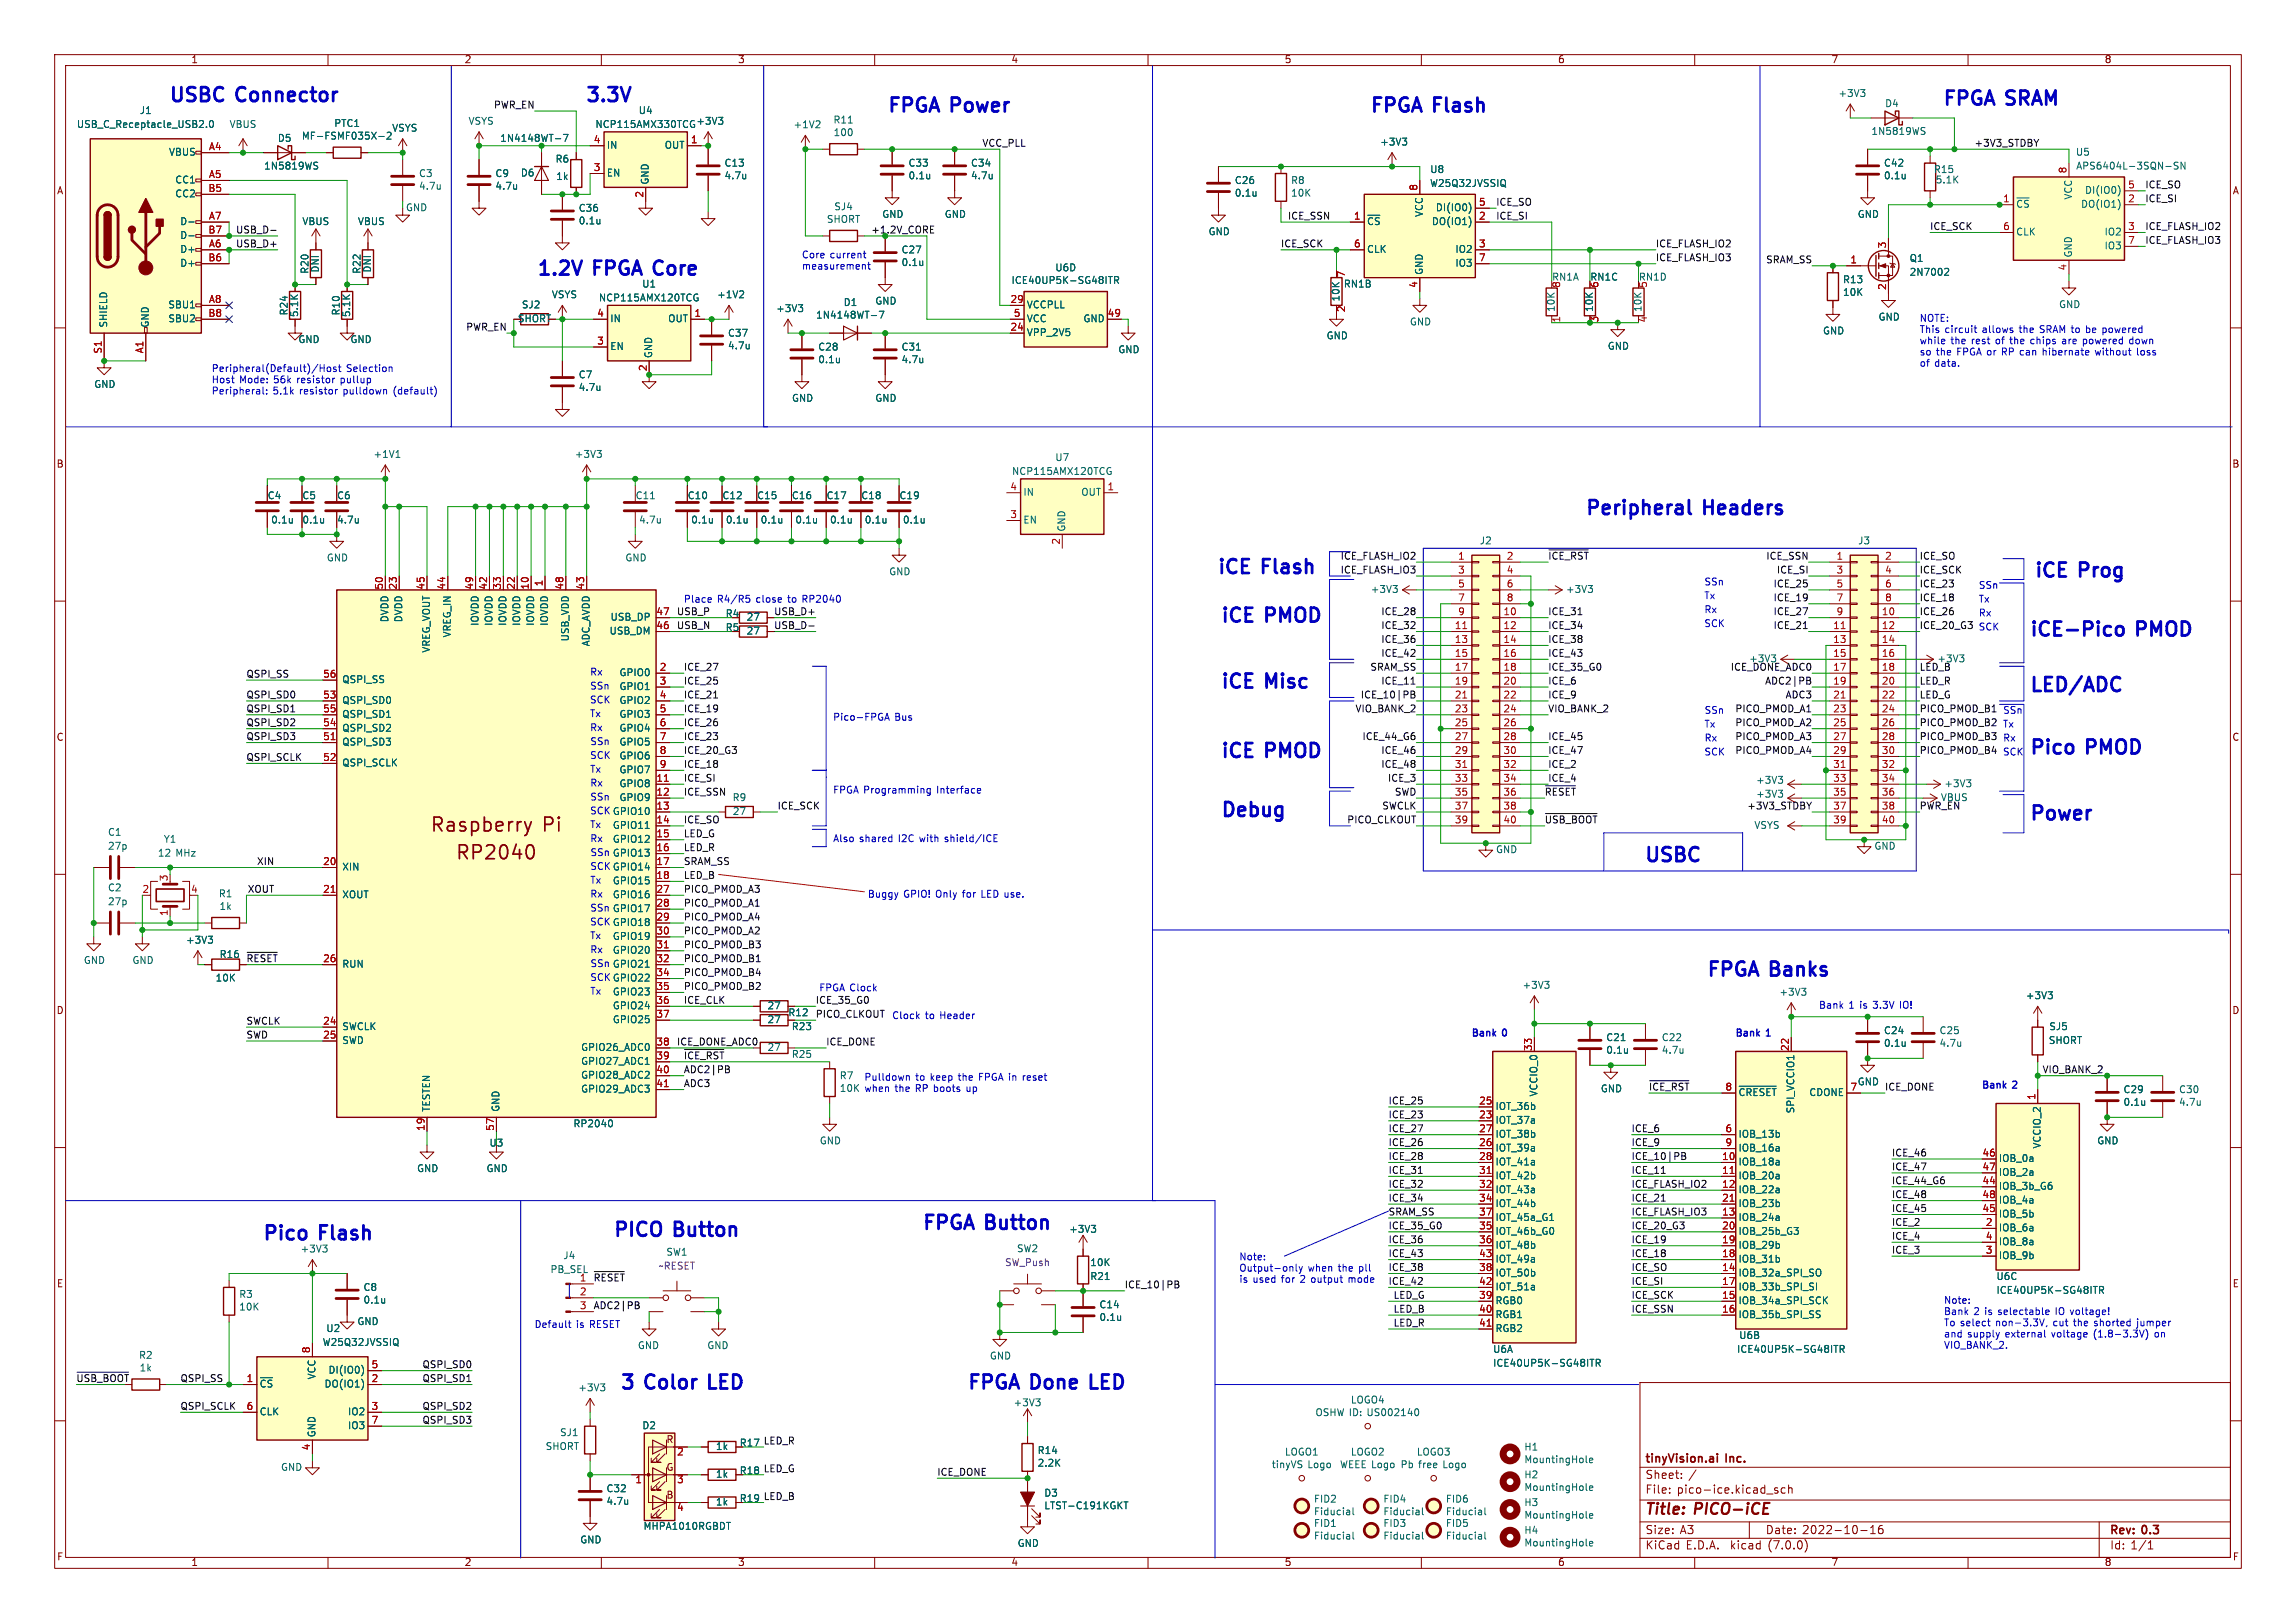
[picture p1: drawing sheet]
<svg xmlns="http://www.w3.org/2000/svg" width="420mm" height="297mm" viewBox="0 0 420 297" stroke-linecap="round" stroke-linejoin="round" font-family="sans-serif">
<defs><g id="words">
<g font-size="3.5" fill="#0000c2">
<text x="31.1" y="19.1">USBC Connector</text>
<text x="107.3" y="19.1">3.3V</text>
<text x="162.6" y="21">FPGA Power</text>
<text x="250.8" y="21">FPGA Flash</text>
<text x="355.6" y="19.7">FPGA SRAM</text>
<text x="98.4" y="50.8">1.2V</text>
<text x="108.9" y="50.8">FPGA Core</text>
<text x="290.2" y="94.6">Peripheral</text>
<text x="312" y="94.6">Headers</text>
<text x="222.9" y="105.4">iCE Flash</text>
<text x="371.6" y="106">iCE Prog</text>
<text x="223.5" y="114.3">iCE PMOD</text>
<text x="371.5" y="116.8">iCE-Pico</text>
<text x="391.2" y="116.8">PMOD</text>
<text x="223.5" y="126.4">iCE Misc</text>
<text x="371.5" y="127">LED/ADC</text>
<text x="223.5" y="139.1">iCE PMOD</text>
<text x="371.5" y="138.4">Pico</text>
<text x="382" y="138.4">PMOD</text>
<text x="223.5" y="149.9">Debug</text>
<text x="371.5" y="150.5">Power</text>
<text x="301" y="158.1">USBC</text>
<text x="312.4" y="179.1">FPGA Banks</text>
<text x="48.3" y="227.3">Pico</text>
<text x="58.8" y="227.3">Flash</text>
<text x="112.4" y="226.7">PICO</text>
<text x="123.6" y="226.7">Button</text>
<text x="168.9" y="225.4">FPGA Button</text>
<text x="113.7" y="254.6">3</text>
<text x="118.4" y="254.6">Color</text>
<text x="130.7" y="254.6">LED</text>
<text x="177.2" y="254.6">FPGA Done</text>
<text x="200.5" y="254.6">LED</text>
</g>
<g font-size="3.5" fill="#840000">
<text x="78.7" y="152.8">Raspberry</text>
<text x="99.2" y="152.8">Pi</text>
<text x="83.3" y="157.9">RP2040</text>
</g>
<g font-size="2.8" fill="#840000">
<text x="301" y="277.8">Title:</text>
<text x="310.1" y="277.8">PICO-iCE</text>
</g>
<g font-size="2.1" fill="#840000">
<text x="301" y="268.1">tinyVision.ai</text>
<text x="315.8" y="268.1">Inc.</text>
<text x="301" y="273.6">File:</text>
<text x="301" y="270.9">Sheet:</text>
<text x="306.8" y="273.6">pico-ice.kicad_sch</text>
<text x="308.9" y="270.9">/</text>
<text x="301" y="281">Size:</text>
<text x="307.3" y="281">A3</text>
<text x="323" y="281">Date:</text>
<text x="329.7" y="281">2022-10-16</text>
<text x="386" y="281.2">Rev:</text>
<text x="392" y="281.2">0.3</text>
<text x="301" y="283.8">KiCad</text>
<text x="308.4" y="283.8">E.D.A.</text>
<text x="316.6" y="283.8">kicad</text>
<text x="323.6" y="283.8">(7.0.0)</text>
<text x="386" y="283.8">Id: 1/1</text>
</g>
<g font-size="1.8" fill="#840000">
<text x="35" y="11.8">1</text>
<text x="85" y="11.8">2</text>
<text x="135" y="11.8">3</text>
<text x="185" y="11.8">4</text>
<text x="235" y="11.8">5</text>
<text x="285" y="11.8">6</text>
<text x="335" y="11.8">7</text>
<text x="385" y="11.8">8</text>
<text x="10.4" y="35.8">A</text>
<text x="408.4" y="35.8">A</text>
<text x="10.3" y="85.8">B</text>
<text x="408.3" y="85.8">B</text>
<text x="132.7" y="113.2">R4</text>
<text x="132.7" y="115.8">R5</text>
<text x="10.3" y="135.8">C</text>
<text x="408.3" y="135.8">C</text>
<text x="10.3" y="185.8">D</text>
<text x="408.3" y="185.8">D</text>
<text x="144.1" y="186.2">R12</text>
<text x="10.4" y="235.8">E</text>
<text x="408.3" y="235.8">E</text>
<text x="121.8" y="269.4">G</text>
<text x="121.8" y="264.4">R</text>
<text x="121.8" y="274.5">B</text>
<text x="10.4" y="285.8">F</text>
<text x="35" y="286.8">1</text>
<text x="85" y="286.8">2</text>
<text x="135" y="286.8">3</text>
<text x="185" y="286.8">4</text>
<text x="235" y="286.8">5</text>
<text x="285" y="286.8">6</text>
<text x="335" y="286.8">7</text>
<text x="385" y="286.8">8</text>
<text x="408.4" y="285.8">F</text>
</g>
<g font-size="1.8" fill="#006464">
<text x="14" y="23.7">USB_C_Receptacle_USB2.0</text>
<text x="25.5" y="21.1">J1</text>
<text x="41.9" y="23.7">VBUS</text>
<text x="61.1" y="23.5">PTC1</text>
<text x="85.6" y="23.1">VSYS</text>
<text x="108.9" y="23.7">NCP115AMX330TCG</text>
<text x="116.8" y="21.1">U4</text>
<text x="127.3" y="23.1">+3V3</text>
<text x="145.1" y="23.7">+1V2</text>
<text x="152.4" y="22.9">R11</text>
<text x="336.2" y="18">+3V3</text>
<text x="344.8" y="19.9">D4</text>
<text x="30.8" y="28.8">VBUS</text>
<text x="50.8" y="26.2">D5</text>
<text x="55.2" y="25.8">MF-FSMF035X-2</text>
<text x="71.7" y="24.4">VSYS</text>
<text x="91.4" y="26.2">1N4148WT-7</text>
<text x="111" y="27.5">IN</text>
<text x="121.5" y="27.5">OUT</text>
<text x="152.4" y="25.2">100</text>
<text x="252.4" y="26.9">+3V3</text>
<text x="342.3" y="25">1N5819WS</text>
<text x="379.7" y="28.8">U5</text>
<text x="31.9" y="33.8">CC1</text>
<text x="48.3" y="31.3">1N5819WS</text>
<text x="76.6" y="32.7">C3</text>
<text x="76.6" y="35">4.7u</text>
<text x="90.6" y="32.7">C9</text>
<text x="90.6" y="35">4.7u</text>
<text x="95.2" y="32.6">D6</text>
<text x="101.6" y="30">R6</text>
<text x="101.7" y="33.2">1k</text>
<text x="111" y="32.6">EN</text>
<text x="118.9" y="33.8" transform="rotate(-90 118.9 33.8)">GND</text>
<text x="132.5" y="30.8">C13</text>
<text x="132.5" y="33.1">4.7u</text>
<text x="166.1" y="30.8">C33</text>
<text x="166.1" y="33.1">0.1u</text>
<text x="177.6" y="30.8">C34</text>
<text x="177.6" y="33.1">4.7u</text>
<text x="225.8" y="33.9">C26</text>
<text x="236.1" y="33.9">R8</text>
<text x="261.5" y="34.5">W25Q32JVSSIQ</text>
<text x="261.6" y="31.9">U8</text>
<text x="344.6" y="30.8">C42</text>
<text x="344.6" y="33.1">0.1u</text>
<text x="353.7" y="31.9">R15</text>
<text x="354" y="33.8">5.1K</text>
<text x="379.7" y="31.3">APS6404L-3SQN-SN</text>
<text x="381.3" y="35.8">DI(IO0)</text>
<text x="31.9" y="36.4">CC2</text>
<text x="32.8" y="41.5">D-</text>
<text x="55.3" y="41.5">VBUS</text>
<text x="65.4" y="41.5">VBUS</text>
<text x="74.2" y="38.9">GND</text>
<text x="105.8" y="39">C36</text>
<text x="105.8" y="41.3">0.1u</text>
<text x="151.2" y="41.1">SHORT</text>
<text x="152.5" y="38.7">SJ4</text>
<text x="161.3" y="40.1">GND</text>
<text x="172.8" y="40.1">GND</text>
<text x="225.8" y="36.3">0.1u</text>
<text x="236.1" y="36.3">10K</text>
<text x="260.5" y="39.8" transform="rotate(-90 260.5 39.8)">VCC</text>
<text x="261.8" y="41.5">DO(IO1)</text>
<text x="262.5" y="38.9">DI(IO0)</text>
<text x="339.8" y="40.1">GND</text>
<text x="368.8" y="38.9">~{CS}</text>
<text x="379.3" y="36.6" transform="rotate(-90 379.3 36.6)">VCC</text>
<text x="380.5" y="38.3">DO(IO1)</text>
<text x="32.8" y="46.5">D+</text>
<text x="32.8" y="44">D-</text>
<text x="164.9" y="46.6">C27</text>
<text x="221" y="43.3">GND</text>
<text x="250.1" y="42.1">~{CS}</text>
<text x="250.1" y="46.5">CLK</text>
<text x="266.1" y="46.5">IO2</text>
<text x="368.8" y="43.4">CLK</text>
<text x="379.3" y="47.1" transform="rotate(-90 379.3 47.1)">GND</text>
<text x="384.8" y="43.4">IO2</text>
<text x="384.8" y="45.9">IO3</text>
<text x="32.8" y="49.1">D+</text>
<text x="56.7" y="50.2" transform="rotate(-90 56.7 50.2)">R20</text>
<text x="58.6" y="49.9" transform="rotate(-90 58.6 49.9)">DNI</text>
<text x="66.2" y="50.2" transform="rotate(-90 66.2 50.2)">R22</text>
<text x="68.1" y="49.9" transform="rotate(-90 68.1 49.9)">DNI</text>
<text x="117.4" y="52.9">U1</text>
<text x="164.9" y="49">0.1u</text>
<text x="185" y="52.2">ICE40UP5K-SG48ITR</text>
<text x="193" y="49.9">U6D</text>
<text x="245.8" y="52.9">RN1B</text>
<text x="260.5" y="50.3" transform="rotate(-90 260.5 50.3)">GND</text>
<text x="266.1" y="49.1">IO3</text>
<text x="283.9" y="51.6">RN1A</text>
<text x="290.8" y="51.6">RN1C</text>
<text x="299.7" y="51.6">RN1D</text>
<text x="337.1" y="52.1">R13</text>
<text x="349.3" y="48.2">Q1</text>
<text x="349.3" y="50.7">2N7002</text>
<text x="19.9" y="59.9" transform="rotate(-90 19.9 59.9)">SHIELD</text>
<text x="27.5" y="59.9" transform="rotate(-90 27.5 59.9)">GND</text>
<text x="30.7" y="56.7">SBU1</text>
<text x="30.7" y="59.2">SBU2</text>
<text x="52.9" y="57.8" transform="rotate(-90 52.9 57.8)">R24</text>
<text x="54.8" y="58.1" transform="rotate(-90 54.8 58.1)">5.1K</text>
<text x="62.4" y="57.8" transform="rotate(-90 62.4 57.8)">R10</text>
<text x="64.3" y="58.1" transform="rotate(-90 64.3 58.1)">5.1K</text>
<text x="94.7" y="59.2">SHORT</text>
<text x="95.4" y="56.7">SJ2</text>
<text x="100.9" y="54.9">VSYS</text>
<text x="109.5" y="55.4">NCP115AMX120TCG</text>
<text x="111.6" y="59.2">IN</text>
<text x="122.1" y="59.2">OUT</text>
<text x="131.1" y="54.9">+1V2</text>
<text x="141.9" y="57.4">+3V3</text>
<text x="149.2" y="58.6">1N4148WT-7</text>
<text x="154.3" y="56.3">D1</text>
<text x="160.1" y="56">GND</text>
<text x="187.8" y="56.7">VCCPLL</text>
<text x="187.8" y="59.2">VCC</text>
<text x="198.1" y="59.2">GND</text>
<text x="245.3" y="55.2" transform="rotate(-90 245.3 55.2)">10K</text>
<text x="257.8" y="59.8">GND</text>
<text x="284.7" y="57.1" transform="rotate(-90 284.7 57.1)">10K</text>
<text x="291.7" y="57.1" transform="rotate(-90 291.7 57.1)">10K</text>
<text x="300.5" y="57.1" transform="rotate(-90 300.5 57.1)">10K</text>
<text x="337.1" y="54.4">10K</text>
<text x="343.6" y="58.9">GND</text>
<text x="376.6" y="56.7">GND</text>
<text x="54.5" y="63.1">GND</text>
<text x="64" y="63.1">GND</text>
<text x="111.6" y="64.3">EN</text>
<text x="119.6" y="65.5" transform="rotate(-90 119.6 65.5)">GND</text>
<text x="133.1" y="61.9">C37</text>
<text x="133.1" y="64.2">4.7u</text>
<text x="149.6" y="64.4">C28</text>
<text x="164.9" y="64.4">C31</text>
<text x="187.8" y="61.8">VPP_2V5</text>
<text x="204.5" y="64.9">GND</text>
<text x="242.6" y="62.4">GND</text>
<text x="294" y="64.3">GND</text>
<text x="333.4" y="61.5">GND</text>
<text x="17.2" y="71.3">GND</text>
<text x="105.8" y="69.5">C7</text>
<text x="105.8" y="71.8">4.7u</text>
<text x="149.6" y="66.7">0.1u</text>
<text x="164.9" y="66.7">4.7u</text>
<text x="144.8" y="73.8">GND</text>
<text x="160.1" y="73.8">GND</text>
<text x="68.3" y="84.1">+1V1</text>
<text x="105.1" y="84.1">+3V3</text>
<text x="185.1" y="87.2">NCP115AMX120TCG</text>
<text x="193" y="84.6">U7</text>
<text x="48.9" y="91.6">C4</text>
<text x="55.3" y="91.6">C5</text>
<text x="61.6" y="91.6">C6</text>
<text x="116.2" y="91.6">C11</text>
<text x="125.7" y="91.6">C10</text>
<text x="132.1" y="91.6">C12</text>
<text x="138.4" y="91.6">C15</text>
<text x="144.8" y="91.6">C16</text>
<text x="151.1" y="91.6">C17</text>
<text x="157.5" y="91.6">C18</text>
<text x="164.5" y="91.6">C19</text>
<text x="187.2" y="91">IN</text>
<text x="197.7" y="91">OUT</text>
<text x="49.5" y="96.1">0.1u</text>
<text x="55.3" y="96.1">0.1u</text>
<text x="61.6" y="96.1">4.7u</text>
<text x="116.8" y="96.1">4.7u</text>
<text x="126.4" y="96.1">0.1u</text>
<text x="132.7" y="96.1">0.1u</text>
<text x="139.1" y="96.1">0.1u</text>
<text x="145.4" y="96.1">0.1u</text>
<text x="151.8" y="96.1">0.1u</text>
<text x="158.1" y="96.1">0.1u</text>
<text x="165.1" y="96.1">0.1u</text>
<text x="187.2" y="96.1">EN</text>
<text x="195.1" y="97.3" transform="rotate(-90 195.1 97.3)">GND</text>
<text x="270.6" y="99.9">J2</text>
<text x="339.8" y="99.9">J3</text>
<text x="59.7" y="103">GND</text>
<text x="114.3" y="103">GND</text>
<text x="162.6" y="105.5">GND</text>
<text x="71.3" y="114" transform="rotate(-90 71.3 114)">DVDD</text>
<text x="73.9" y="114" transform="rotate(-90 73.9 114)">DVDD</text>
<text x="111.6" y="113.9">USB_DP</text>
<text x="136.5" y="113.9">27</text>
<text x="250.7" y="108.8">+3V3</text>
<text x="286.4" y="108.8">+3V3</text>
<text x="78.9" y="119.6" transform="rotate(-90 78.9 119.6)">VREG_VOUT</text>
<text x="82.7" y="116.8" transform="rotate(-90 82.7 116.8)">VREG_IN</text>
<text x="87.8" y="114.7" transform="rotate(-90 87.8 114.7)">IOVDD</text>
<text x="90.4" y="114.7" transform="rotate(-90 90.4 114.7)">IOVDD</text>
<text x="92.9" y="114.7" transform="rotate(-90 92.9 114.7)">IOVDD</text>
<text x="95.4" y="114.7" transform="rotate(-90 95.4 114.7)">IOVDD</text>
<text x="98" y="114.7" transform="rotate(-90 98 114.7)">IOVDD</text>
<text x="100.5" y="114.7" transform="rotate(-90 100.5 114.7)">IOVDD</text>
<text x="104.3" y="117.5" transform="rotate(-90 104.3 117.5)">USB_VDD</text>
<text x="108.1" y="118.4" transform="rotate(-90 108.1 118.4)">ADC_AVDD</text>
<text x="111.4" y="116.4">USB_DM</text>
<text x="136.5" y="116.4">27</text>
<text x="62.6" y="125.3">QSPI_SS</text>
<text x="113.2" y="124">GPIO0</text>
<text x="62.6" y="129.1">QSPI_SD0</text>
<text x="62.6" y="131.6">QSPI_SD1</text>
<text x="113.2" y="126.6">GPIO1</text>
<text x="113.2" y="129.1">GPIO2</text>
<text x="113.2" y="131.6">GPIO3</text>
<text x="62.6" y="136.7">QSPI_SD3</text>
<text x="62.6" y="134.2">QSPI_SD2</text>
<text x="113.2" y="134.2">GPIO4</text>
<text x="113.2" y="136.7">GPIO5</text>
<text x="62.6" y="140.5">QSPI_SCLK</text>
<text x="113.2" y="139.3">GPIO6</text>
<text x="113.2" y="141.8">GPIO7</text>
<text x="321.2" y="143.7">+3V3</text>
<text x="112" y="149.4">GPIO10</text>
<text x="113.2" y="144.3">GPIO8</text>
<text x="113.2" y="146.9">GPIO9</text>
<text x="134" y="146.9">R9</text>
<text x="134" y="149.4">27</text>
<text x="355.6" y="144.3">+3V3</text>
<text x="19.7" y="153.2">C1</text>
<text x="19.7" y="155.8">27p</text>
<text x="29.9" y="154.5">Y1</text>
<text x="112" y="152">GPIO11</text>
<text x="112" y="154.5">GPIO12</text>
<text x="320.9" y="152">VSYS</text>
<text x="342.8" y="155.8">GND</text>
<text x="28.8" y="157">12</text>
<text x="32.1" y="157">MHz</text>
<text x="62.6" y="159.6">XIN</text>
<text x="112" y="157">GPIO13</text>
<text x="112" y="159.6">GPIO14</text>
<text x="273.6" y="156.4">GND</text>
<text x="19.7" y="163.4">C2</text>
<text x="19.7" y="165.9">27p</text>
<text x="40" y="164.5">R1</text>
<text x="40.1" y="166.8">1k</text>
<text x="62.6" y="164.7">XOUT</text>
<text x="112" y="162.1">GPIO15</text>
<text x="112" y="164.7">GPIO16</text>
<text x="112" y="167.2">GPIO17</text>
<text x="34" y="173">+3V3</text>
<text x="112" y="172.3">GPIO19</text>
<text x="112" y="169.7">GPIO18</text>
<text x="15.3" y="176.7">GND</text>
<text x="24.2" y="176.7">GND</text>
<text x="39.4" y="179.9">10K</text>
<text x="40.1" y="175.6">R16</text>
<text x="62.6" y="177.4">RUN</text>
<text x="112" y="174.8">GPIO20</text>
<text x="112" y="177.4">GPIO21</text>
<text x="112" y="179.9">GPIO22</text>
<text x="112" y="182.4">GPIO23</text>
<text x="112" y="185">GPIO24</text>
<text x="140.3" y="185">27</text>
<text x="278.4" y="181.2">+3V3</text>
<text x="325.4" y="182.5">+3V3</text>
<text x="370.5" y="183.1">+3V3</text>
<text x="62.6" y="188.8">SWCLK</text>
<text x="62.6" y="191.3">SWD</text>
<text x="112" y="187.5">GPIO25</text>
<text x="140.3" y="187.5">27</text>
<text x="144.8" y="188.8">R23</text>
<text x="293.8" y="190.8">C21</text>
<text x="303.9" y="190.8">C22</text>
<text x="344.6" y="189.5">C24</text>
<text x="344.6" y="191.8">0.1u</text>
<text x="354.7" y="189.5">C25</text>
<text x="354.7" y="191.8">4.7u</text>
<text x="374.7" y="191.3">SHORT</text>
<text x="374.8" y="188.8">SJ5</text>
<text x="106.2" y="192.6">GPIO26_ADC0</text>
<text x="106.2" y="195.1">GPIO27_ADC1</text>
<text x="106.2" y="197.7">GPIO28_ADC2</text>
<text x="140.3" y="192.6">27</text>
<text x="144.8" y="193.9">R25</text>
<text x="153.6" y="197.8">R7</text>
<text x="293.8" y="193.1">0.1u</text>
<text x="303.9" y="193.1">4.7u</text>
<text x="78.9" y="203.5" transform="rotate(-90 78.9 203.5)">TESTEN</text>
<text x="91.6" y="203.5" transform="rotate(-90 91.6 203.5)">GND</text>
<text x="106.2" y="200.2">GPIO29_ADC3</text>
<text x="153.6" y="200.1">10K</text>
<text x="273.6" y="203.4">IOT_36b</text>
<text x="281.5" y="200.8" transform="rotate(-90 281.5 200.8)">VCCIO_0</text>
<text x="292.8" y="200.2">GND</text>
<text x="318" y="201.5">~{CRESET}</text>
<text x="328.5" y="203.9" transform="rotate(-90 328.5 203.9)">SPI_VCCIO1</text>
<text x="330.8" y="200.9">CDONE</text>
<text x="339.8" y="198.9">GND</text>
<text x="388.4" y="200.3">C29</text>
<text x="388.4" y="202.6">0.1u</text>
<text x="398.5" y="200.3">C30</text>
<text x="398.5" y="202.6">4.7u</text>
<text x="104.8" y="206.6">RP2040</text>
<text x="149.9" y="209.7">GND</text>
<text x="273.6" y="205.9">IOT_37a</text>
<text x="273.6" y="208.5">IOT_38b</text>
<text x="318" y="208.5">IOB_13b</text>
<text x="383.6" y="209.7">GND</text>
<text x="76.2" y="214.8">GND</text>
<text x="88.9" y="214.8">GND</text>
<text x="89.5" y="210.1">U3</text>
<text x="273.6" y="211">IOT_39a</text>
<text x="273.6" y="213.6">IOT_41a</text>
<text x="318" y="213.6">IOB_18a</text>
<text x="318" y="211">IOB_16a</text>
<text x="365.6" y="212.9">IOB_0a</text>
<text x="365.6" y="215.5">IOB_2a</text>
<text x="373.6" y="210.3" transform="rotate(-90 373.6 210.3)">VCCIO_2</text>
<text x="273.6" y="216.1">IOT_42b</text>
<text x="273.6" y="218.6">IOT_43a</text>
<text x="273.6" y="221.2">IOT_44b</text>
<text x="318" y="216.1">IOB_20a</text>
<text x="318" y="218.6">IOB_22a</text>
<text x="318" y="221.2">IOB_23b</text>
<text x="365.6" y="218">IOB_3b_G6</text>
<text x="365.6" y="220.5">IOB_4a</text>
<text x="195.5" y="225.9">+3V3</text>
<text x="273.6" y="226.3">IOT_46b_G0</text>
<text x="273.6" y="223.7">IOT_45a_G1</text>
<text x="318" y="223.7">IOB_24a</text>
<text x="318" y="226.3">IOB_25b_G3</text>
<text x="365.6" y="225.6">IOB_6a</text>
<text x="365.6" y="223.1">IOB_5b</text>
<text x="54.9" y="229.5">+3V3</text>
<text x="100.6" y="233.2">PB_SEL</text>
<text x="103" y="230.7">J4</text>
<text x="121.8" y="230.1">SW1</text>
<text x="186" y="229.4">SW2</text>
<text x="199.4" y="232">10K</text>
<text x="273.6" y="228.8">IOT_48b</text>
<text x="273.6" y="233.9">IOT_50b</text>
<text x="273.6" y="231.3">IOT_49a</text>
<text x="318" y="233.9">IOB_32a_SPI_SO</text>
<text x="318" y="231.3">IOB_31b</text>
<text x="318" y="228.8">IOB_29b</text>
<text x="365.6" y="230.7">IOB_9b</text>
<text x="365.6" y="228.2">IOB_8a</text>
<text x="43.7" y="237.8">R3</text>
<text x="66.4" y="236.5">C8</text>
<text x="66.4" y="238.8">0.1u</text>
<text x="106" y="234.7">1</text>
<text x="199.4" y="234.5">R21</text>
<text x="201" y="239.7">C14</text>
<text x="273.6" y="239">RGB0</text>
<text x="273.6" y="236.4">IOT_51a</text>
<text x="318" y="239">IOB_34a_SPI_SCK</text>
<text x="318" y="236.4">IOB_33b_SPI_SI</text>
<text x="365.1" y="234.5">U6C</text>
<text x="365.1" y="237">ICE40UP5K-SG48ITR</text>
<text x="43.7" y="240.1">10K</text>
<text x="59.6" y="244">U2</text>
<text x="65.3" y="242.8">GND</text>
<text x="201" y="242">0.1u</text>
<text x="273.6" y="241.5">RGB1</text>
<text x="273.6" y="244">RGB2</text>
<text x="318" y="241.5">IOB_35b_SPI_SS</text>
<text x="318.1" y="245.3">U6B</text>
<text x="25.4" y="248.9">R2</text>
<text x="25.5" y="251.2">1k</text>
<text x="59" y="246.6">W25Q32JVSSIQ</text>
<text x="60" y="251.7">DI(IO0)</text>
<text x="116.6" y="247.2">GND</text>
<text x="129.3" y="247.2">GND</text>
<text x="181" y="249.1">GND</text>
<text x="273.1" y="247.8">U6A</text>
<text x="273.1" y="250.4">ICE40UP5K-SG48ITR</text>
<text x="317.7" y="247.8">ICE40UP5K-SG48ITR</text>
<text x="47.5" y="254.8">~{CS}</text>
<text x="58" y="252.5" transform="rotate(-90 58 252.5)">VCC</text>
<text x="59.2" y="254.2">DO(IO1)</text>
<text x="105.7" y="254.9">+3V3</text>
<text x="185.4" y="257.6">+3V3</text>
<text x="247" y="257.1">LOGO4</text>
<text x="47.5" y="259.3">CLK</text>
<text x="58" y="263" transform="rotate(-90 58 263)">GND</text>
<text x="63.5" y="259.3">IO2</text>
<text x="63.5" y="261.8">IO3</text>
<text x="102.4" y="263.1">SJ1</text>
<text x="117.4" y="261.8">D2</text>
<text x="240.6" y="259.4">OSHW ID: US002140</text>
<text x="51.3" y="269.4">GND</text>
<text x="99.8" y="265.6">SHORT</text>
<text x="130.9" y="265.6">1k</text>
<text x="135.3" y="265">R17</text>
<text x="189.7" y="266.4">R14</text>
<text x="189.7" y="268.7">2.2K</text>
<text x="232.6" y="268.9">tinyVS</text>
<text x="235" y="266.6">LOGO1</text>
<text x="239.2" y="268.9">Logo</text>
<text x="245.1" y="268.9">WEEE Logo</text>
<text x="247" y="266.6">LOGO2</text>
<text x="256.1" y="268.9">Pb free</text>
<text x="259.1" y="266.6">LOGO3</text>
<text x="264" y="268.9">Logo</text>
<text x="278.8" y="265.7">H1</text>
<text x="278.8" y="268">MountingHole</text>
<text x="110.9" y="273.3">C32</text>
<text x="110.9" y="275.7">4.7u</text>
<text x="130.9" y="270.7">1k</text>
<text x="130.9" y="275.8">1k</text>
<text x="135.3" y="270.1">R18</text>
<text x="135.3" y="275.1">R19</text>
<text x="191" y="274.2">D3</text>
<text x="240.3" y="275.2">FID2</text>
<text x="253" y="275.2">FID4</text>
<text x="264.4" y="275.2">FID6</text>
<text x="278.8" y="270.8">H2</text>
<text x="278.8" y="273.1">MountingHole</text>
<text x="278.8" y="275.9">H3</text>
<text x="117.7" y="280.2">MHPA1010RGBDT</text>
<text x="191" y="276.5">LTST-C191KGKT</text>
<text x="240.3" y="277.6">Fiducial</text>
<text x="240.3" y="279.7">FID1</text>
<text x="253" y="277.6">Fiducial</text>
<text x="253" y="279.7">FID3</text>
<text x="264.4" y="279.7">FID5</text>
<text x="264.4" y="277.6">Fiducial</text>
<text x="278.8" y="278.2">MountingHole</text>
<text x="278.8" y="281">H4</text>
<text x="106.1" y="282.7">GND</text>
<text x="186.1" y="283.3">GND</text>
<text x="240.3" y="282">Fiducial</text>
<text x="253" y="282">Fiducial</text>
<text x="264.4" y="282">Fiducial</text>
<text x="278.8" y="283.3">MountingHole</text>
</g>
<g font-size="1.8" fill="#0f0f0f">
<text x="90.2" y="20.1">PWR_EN</text>
<text x="179.7" y="27">VCC_PLL</text>
<text x="361.2" y="27">+3V3_STDBY</text>
<text x="392.4" y="34.7">ICE_SO</text>
<text x="235.6" y="40.4">ICE_SSN</text>
<text x="273.7" y="40.4">ICE_SI</text>
<text x="273.7" y="37.8">ICE_SO</text>
<text x="392.4" y="37.2">ICE_SI</text>
<text x="43.1" y="45.5">USB_D+</text>
<text x="43.1" y="42.9">USB_D-</text>
<text x="234.3" y="45.5">ICE_SCK</text>
<text x="302.9" y="48">ICE_FLASH_IO3</text>
<text x="302.9" y="45.5">ICE_FLASH_IO2</text>
<text x="353.1" y="42.3">ICE_SCK</text>
<text x="392.4" y="42.3">ICE_FLASH_IO2</text>
<text x="392.4" y="44.8">ICE_FLASH_IO3</text>
<text x="322.9" y="48.4">SRAM_SS</text>
<text x="85.1" y="60.7">PWR_EN</text>
<text x="245.1" y="102.6">ICE_FLASH_IO2</text>
<text x="245.1" y="105.1">ICE_FLASH_IO3</text>
<text x="283.2" y="102.6">~{ICE_RST}</text>
<text x="323" y="102.6">ICE_SSN</text>
<text x="324.3" y="107.7">ICE_25</text>
<text x="324.9" y="105.1">ICE_SI</text>
<text x="351.2" y="102.6">ICE_SO</text>
<text x="351.2" y="107.7">ICE_23</text>
<text x="351.2" y="105.1">ICE_SCK</text>
<text x="123.8" y="112.8">USB_P</text>
<text x="141.5" y="112.8">USB_D+</text>
<text x="252.5" y="112.8">ICE_28</text>
<text x="283.2" y="112.8">ICE_31</text>
<text x="324.3" y="110.2">ICE_19</text>
<text x="324.3" y="112.8">ICE_27</text>
<text x="351.2" y="110.2">ICE_18</text>
<text x="351.2" y="112.8">ICE_26</text>
<text x="123.8" y="115.3">USB_N</text>
<text x="141.5" y="115.3">USB_D-</text>
<text x="252.5" y="117.8">ICE_36</text>
<text x="252.5" y="115.3">ICE_32</text>
<text x="283.2" y="115.3">ICE_34</text>
<text x="283.2" y="117.8">ICE_38</text>
<text x="324.3" y="115.3">ICE_21</text>
<text x="351.2" y="115.3">ICE_20_G3</text>
<text x="45.1" y="124.2">QSPI_SS</text>
<text x="125.1" y="125.5">ICE_25</text>
<text x="125.1" y="122.9">ICE_27</text>
<text x="250.5" y="122.9">SRAM_SS</text>
<text x="252.5" y="125.5">ICE_11</text>
<text x="252.5" y="120.4">ICE_42</text>
<text x="283.2" y="125.5">ICE_6</text>
<text x="283.2" y="120.4">ICE_43</text>
<text x="283.2" y="122.9">ICE_35_G0</text>
<text x="316.5" y="122.9">ICE_DONE_ADC0</text>
<text x="319.9" y="121.5">+3V3</text>
<text x="322.8" y="125.5">ADC2|PB</text>
<text x="351.2" y="125.5">LED_R</text>
<text x="351.2" y="122.9">LED_B</text>
<text x="354.3" y="121.5">+3V3</text>
<text x="45.1" y="128">QSPI_SD0</text>
<text x="45.1" y="130.5">QSPI_SD1</text>
<text x="125.1" y="130.5">ICE_19</text>
<text x="125.1" y="128">ICE_21</text>
<text x="247.8" y="130.5">VIO_BANK_2</text>
<text x="248.8" y="128">ICE_10|PB</text>
<text x="283.2" y="128">ICE_9</text>
<text x="283.2" y="130.5">VIO_BANK_2</text>
<text x="317.3" y="130.5">PICO_PMOD_A1</text>
<text x="326.5" y="128">ADC3</text>
<text x="351.2" y="130.5">PICO_PMOD_B1</text>
<text x="351.2" y="128">LED_G</text>
<text x="45.1" y="135.6">QSPI_SD3</text>
<text x="45.1" y="133.1">QSPI_SD2</text>
<text x="125.1" y="133.1">ICE_26</text>
<text x="125.1" y="135.6">ICE_23</text>
<text x="249.1" y="135.6">ICE_44_G6</text>
<text x="283.2" y="135.6">ICE_45</text>
<text x="317.3" y="135.6">PICO_PMOD_A3</text>
<text x="317.3" y="133.1">PICO_PMOD_A2</text>
<text x="351.2" y="135.6">PICO_PMOD_B3</text>
<text x="351.2" y="133.1">PICO_PMOD_B2</text>
<text x="45.1" y="139.4">QSPI_SCLK</text>
<text x="125.1" y="143.2">ICE_SI</text>
<text x="125.1" y="138.2">ICE_20_G3</text>
<text x="125.1" y="140.7">ICE_18</text>
<text x="252.5" y="140.7">ICE_48</text>
<text x="252.5" y="138.2">ICE_46</text>
<text x="253.8" y="143.2">ICE_3</text>
<text x="283.2" y="140.7">ICE_2</text>
<text x="283.2" y="138.2">ICE_47</text>
<text x="283.2" y="143.2">ICE_4</text>
<text x="317.3" y="138.2">PICO_PMOD_A4</text>
<text x="351.2" y="138.2">PICO_PMOD_B4</text>
<text x="125.1" y="145.8">ICE_SSN</text>
<text x="142.2" y="148.3">ICE_SCK</text>
<text x="252.7" y="148.3">SWCLK</text>
<text x="255" y="145.8">SWD</text>
<text x="282.6" y="145.8">~{RESET}</text>
<text x="319.5" y="148.3">+3V3_STDBY</text>
<text x="321.2" y="146.2">+3V3</text>
<text x="351.2" y="148.3">PWR_EN</text>
<text x="355" y="146.9">VBUS</text>
<text x="125.1" y="153.4">LED_G</text>
<text x="125.1" y="150.9">ICE_SO</text>
<text x="125.1" y="155.9">LED_R</text>
<text x="246.3" y="150.9">PICO_CLKOUT</text>
<text x="282.6" y="150.9">~{USB_BOOT}</text>
<text x="46.9" y="158.5">XIN</text>
<text x="125.1" y="158.5">SRAM_SS</text>
<text x="125.1" y="161">LED_B</text>
<text x="45.2" y="163.6">XOUT</text>
<text x="125.1" y="166.1">PICO_PMOD_A1</text>
<text x="125.1" y="163.6">PICO_PMOD_A3</text>
<text x="125.1" y="168.6">PICO_PMOD_A4</text>
<text x="125.1" y="171.2">PICO_PMOD_A2</text>
<text x="125.1" y="173.7">PICO_PMOD_B3</text>
<text x="45.1" y="176.3">~{RESET}</text>
<text x="125.1" y="176.3">PICO_PMOD_B1</text>
<text x="125.1" y="178.8">PICO_PMOD_B4</text>
<text x="125.1" y="181.3">PICO_PMOD_B2</text>
<text x="125.1" y="183.9">ICE_CLK</text>
<text x="149.2" y="183.9">ICE_35_G0</text>
<text x="45.1" y="187.7">SWCLK</text>
<text x="45.1" y="190.2">SWD</text>
<text x="123.8" y="191.5">ICE_DONE_ADC0</text>
<text x="149.2" y="186.4">PICO_CLKOUT</text>
<text x="151.1" y="191.5">ICE_DONE</text>
<text x="125.1" y="196.6">ADC2|PB</text>
<text x="125.1" y="194">~{ICE_RST}</text>
<text x="373.6" y="196.6">VIO_BANK_2</text>
<text x="125.1" y="199.1">ADC3</text>
<text x="254" y="202.3">ICE_25</text>
<text x="301.6" y="199.8">~{ICE_RST}</text>
<text x="344.8" y="199.8">ICE_DONE</text>
<text x="254" y="207.4">ICE_27</text>
<text x="254" y="204.8">ICE_23</text>
<text x="254" y="209.9">ICE_26</text>
<text x="298.4" y="207.4">ICE_6</text>
<text x="298.4" y="209.9">ICE_9</text>
<text x="254" y="212.5">ICE_28</text>
<text x="254" y="215">ICE_31</text>
<text x="298.4" y="212.5">ICE_10|PB</text>
<text x="298.4" y="215">ICE_11</text>
<text x="346.1" y="214.4">ICE_47</text>
<text x="346.1" y="211.8">ICE_46</text>
<text x="254" y="220.1">ICE_34</text>
<text x="254" y="217.5">ICE_32</text>
<text x="298.4" y="217.5">ICE_FLASH_IO2</text>
<text x="298.4" y="220.1">ICE_21</text>
<text x="346.1" y="219.4">ICE_48</text>
<text x="346.1" y="216.9">ICE_44_G6</text>
<text x="346.1" y="222">ICE_45</text>
<text x="254" y="225.2">ICE_35_G0</text>
<text x="254" y="222.6">SRAM_SS</text>
<text x="254" y="227.7">ICE_36</text>
<text x="298.4" y="227.7">ICE_19</text>
<text x="298.4" y="225.2">ICE_20_G3</text>
<text x="298.4" y="222.6">ICE_FLASH_IO3</text>
<text x="346.1" y="224.5">ICE_2</text>
<text x="346.1" y="227.1">ICE_4</text>
<text x="254" y="232.8">ICE_38</text>
<text x="254" y="230.2">ICE_43</text>
<text x="298.4" y="230.2">ICE_18</text>
<text x="298.4" y="232.8">ICE_SO</text>
<text x="346.1" y="229.6">ICE_3</text>
<text x="108.6" y="234.7">~{RESET}</text>
<text x="108.6" y="239.8">ADC2|PB</text>
<text x="205.7" y="236">ICE_10|PB</text>
<text x="254" y="235.3">ICE_42</text>
<text x="254.8" y="237.9">LED_G</text>
<text x="298.4" y="235.3">ICE_SI</text>
<text x="298.4" y="237.9">ICE_SCK</text>
<text x="254.8" y="242.9">LED_R</text>
<text x="254.8" y="240.4">LED_B</text>
<text x="298.4" y="240.4">ICE_SSN</text>
<text x="77.2" y="250.6">QSPI_SD0</text>
<text x="14" y="253.1">~{USB_BOOT}</text>
<text x="33" y="253.1">QSPI_SS</text>
<text x="77.2" y="253.1">QSPI_SD1</text>
<text x="33" y="258.2">QSPI_SCLK</text>
<text x="77.2" y="260.7">QSPI_SD3</text>
<text x="77.2" y="258.2">QSPI_SD2</text>
<text x="139.7" y="269.6">LED_G</text>
<text x="139.7" y="264.5">LED_R</text>
<text x="139.7" y="274.7">LED_B</text>
<text x="171.4" y="270.2">ICE_DONE</text>
</g>
<g font-size="1.8" fill="#a90000">
<text x="38.2" y="27.7">A4</text>
<text x="108.6" y="26.4">4</text>
<text x="126.3" y="26.4">1</text>
<text x="38.1" y="35.3">B5</text>
<text x="38.2" y="32.8">A5</text>
<text x="108.6" y="31.5">3</text>
<text x="259.5" y="35" transform="rotate(-90 259.5 35)">8</text>
<text x="378.2" y="31.8" transform="rotate(-90 378.2 31.8)">8</text>
<text x="389.2" y="34.7">5</text>
<text x="38.2" y="40.4">A7</text>
<text x="117.9" y="36.2" transform="rotate(-90 117.9 36.2)">2</text>
<text x="247.6" y="40.4">1</text>
<text x="270.5" y="40.4">2</text>
<text x="270.5" y="37.8">5</text>
<text x="366.4" y="37.2">1</text>
<text x="389.2" y="37.2">2</text>
<text x="38.1" y="42.9">B7</text>
<text x="38.2" y="45.5">A6</text>
<text x="247.6" y="45.5">6</text>
<text x="270.5" y="45.5">3</text>
<text x="345.2" y="45.5" transform="rotate(-90 345.2 45.5)">3</text>
<text x="366.4" y="42.3">6</text>
<text x="389.2" y="42.3">3</text>
<text x="389.2" y="44.8">7</text>
<text x="38.1" y="48">B6</text>
<text x="246.4" y="50.8" transform="rotate(-90 246.4 50.8)">7</text>
<text x="259.5" y="52.7" transform="rotate(-90 259.5 52.7)">4</text>
<text x="270.5" y="48">7</text>
<text x="285.8" y="52.7" transform="rotate(-90 285.8 52.7)">8</text>
<text x="292.7" y="52.7" transform="rotate(-90 292.7 52.7)">6</text>
<text x="301.6" y="52.7" transform="rotate(-90 301.6 52.7)">5</text>
<text x="338.4" y="48.4">1</text>
<text x="345.2" y="53.1" transform="rotate(-90 345.2 53.1)">2</text>
<text x="378.2" y="49.6" transform="rotate(-90 378.2 49.6)">4</text>
<text x="38.1" y="58.2">B8</text>
<text x="38.2" y="55.6">A8</text>
<text x="109.2" y="58.2">4</text>
<text x="127" y="58.2">1</text>
<text x="184.8" y="55.6">29</text>
<text x="185.4" y="58.2">5</text>
<text x="202.6" y="58.2">49</text>
<text x="246.4" y="57.2" transform="rotate(-90 246.4 57.2)">2</text>
<text x="285.8" y="59.1" transform="rotate(-90 285.8 59.1)">1</text>
<text x="292.7" y="59.1" transform="rotate(-90 292.7 59.1)">3</text>
<text x="301.6" y="59.1" transform="rotate(-90 301.6 59.1)">4</text>
<text x="18.8" y="64.8" transform="rotate(-90 18.8 64.8)">S1</text>
<text x="26.4" y="64.7" transform="rotate(-90 26.4 64.7)">A1</text>
<text x="109.2" y="63.2">3</text>
<text x="184.8" y="60.7">24</text>
<text x="118.5" y="68" transform="rotate(-90 118.5 68)">2</text>
<text x="184.8" y="89.9">4</text>
<text x="202.5" y="89.9">1</text>
<text x="184.8" y="95">3</text>
<text x="194.1" y="99.7" transform="rotate(-90 194.1 99.7)">2</text>
<text x="70.2" y="108" transform="rotate(-90 70.2 108)">50</text>
<text x="72.8" y="108" transform="rotate(-90 72.8 108)">23</text>
<text x="77.9" y="108" transform="rotate(-90 77.9 108)">45</text>
<text x="81.7" y="108" transform="rotate(-90 81.7 108)">44</text>
<text x="86.7" y="108" transform="rotate(-90 86.7 108)">49</text>
<text x="89.3" y="108" transform="rotate(-90 89.3 108)">42</text>
<text x="91.8" y="108" transform="rotate(-90 91.8 108)">33</text>
<text x="94.4" y="108" transform="rotate(-90 94.4 108)">22</text>
<text x="96.9" y="108" transform="rotate(-90 96.9 108)">10</text>
<text x="99.4" y="107.3" transform="rotate(-90 99.4 107.3)">1</text>
<text x="103.3" y="108" transform="rotate(-90 103.3 108)">48</text>
<text x="107.1" y="108" transform="rotate(-90 107.1 108)">43</text>
<text x="266.7" y="102.6">1</text>
<text x="266.7" y="105.2">3</text>
<text x="266.7" y="107.7">5</text>
<text x="275.6" y="102.6">2</text>
<text x="275.6" y="105.2">4</text>
<text x="275.6" y="107.7">6</text>
<text x="335.9" y="102.6">1</text>
<text x="335.9" y="105.2">3</text>
<text x="335.9" y="107.7">5</text>
<text x="344.8" y="102.6">2</text>
<text x="344.8" y="105.2">4</text>
<text x="344.8" y="107.7">6</text>
<text x="120" y="112.8">47</text>
<text x="266.7" y="110.2">7</text>
<text x="266.7" y="112.8">9</text>
<text x="275" y="112.8">10</text>
<text x="275.6" y="110.2">8</text>
<text x="335.9" y="110.2">7</text>
<text x="335.9" y="112.8">9</text>
<text x="344.2" y="112.8">10</text>
<text x="344.8" y="110.2">8</text>
<text x="120" y="115.3">46</text>
<text x="266.1" y="115.3">11</text>
<text x="266.1" y="117.9">13</text>
<text x="275" y="115.3">12</text>
<text x="275" y="117.9">14</text>
<text x="335.3" y="115.3">11</text>
<text x="335.3" y="117.9">13</text>
<text x="344.2" y="115.3">12</text>
<text x="344.2" y="117.9">14</text>
<text x="59.1" y="124.2">56</text>
<text x="120.6" y="122.9">2</text>
<text x="120.6" y="125.5">3</text>
<text x="266.1" y="120.4">15</text>
<text x="266.1" y="122.9">17</text>
<text x="266.1" y="125.5">19</text>
<text x="275" y="120.4">16</text>
<text x="275" y="122.9">18</text>
<text x="275" y="125.5">20</text>
<text x="335.3" y="120.4">15</text>
<text x="335.3" y="122.9">17</text>
<text x="335.3" y="125.5">19</text>
<text x="344.2" y="120.4">16</text>
<text x="344.2" y="122.9">18</text>
<text x="344.2" y="125.5">20</text>
<text x="59.1" y="128">53</text>
<text x="59.1" y="130.6">55</text>
<text x="120.6" y="128">4</text>
<text x="120.6" y="130.6">5</text>
<text x="266.1" y="128">21</text>
<text x="266.1" y="130.6">23</text>
<text x="275" y="128">22</text>
<text x="275" y="130.6">24</text>
<text x="335.3" y="128">21</text>
<text x="335.3" y="130.6">23</text>
<text x="344.2" y="128">22</text>
<text x="344.2" y="130.6">24</text>
<text x="59.1" y="135.6">51</text>
<text x="59.1" y="133.1">54</text>
<text x="120.6" y="133.1">6</text>
<text x="120.6" y="135.6">7</text>
<text x="266.1" y="133.1">25</text>
<text x="266.1" y="135.6">27</text>
<text x="275" y="133.1">26</text>
<text x="275" y="135.6">28</text>
<text x="335.3" y="133.1">25</text>
<text x="335.3" y="135.6">27</text>
<text x="344.2" y="133.1">26</text>
<text x="344.2" y="135.6">28</text>
<text x="59.1" y="139.4">52</text>
<text x="120" y="143.3">11</text>
<text x="120.6" y="138.2">8</text>
<text x="120.6" y="140.7">9</text>
<text x="266.1" y="138.2">29</text>
<text x="266.1" y="140.7">31</text>
<text x="266.1" y="143.3">33</text>
<text x="275" y="138.2">30</text>
<text x="275" y="140.7">32</text>
<text x="275" y="143.3">34</text>
<text x="335.3" y="138.2">29</text>
<text x="335.3" y="140.7">31</text>
<text x="335.3" y="143.3">33</text>
<text x="344.2" y="138.2">30</text>
<text x="344.2" y="140.7">32</text>
<text x="344.2" y="143.3">34</text>
<text x="120" y="145.8">12</text>
<text x="120" y="148.3">13</text>
<text x="266.1" y="145.8">35</text>
<text x="266.1" y="148.3">37</text>
<text x="275" y="145.8">36</text>
<text x="275" y="148.3">38</text>
<text x="335.3" y="145.8">35</text>
<text x="335.3" y="148.3">37</text>
<text x="344.2" y="145.8">36</text>
<text x="344.2" y="148.3">38</text>
<text x="120" y="150.9">14</text>
<text x="120" y="153.4">15</text>
<text x="120" y="156">16</text>
<text x="266.1" y="150.9">39</text>
<text x="275" y="150.9">40</text>
<text x="335.3" y="150.9">39</text>
<text x="344.2" y="150.9">40</text>
<text x="30.9" y="161.3" transform="rotate(-90 30.9 161.3)">3</text>
<text x="59.1" y="158.5">20</text>
<text x="120" y="158.5">17</text>
<text x="120" y="161">18</text>
<text x="26" y="163.6">2</text>
<text x="30.9" y="167.7" transform="rotate(-90 30.9 167.7)">1</text>
<text x="34.9" y="163.6">4</text>
<text x="59.1" y="163.6">21</text>
<text x="120" y="163.6">27</text>
<text x="120" y="166.1">28</text>
<text x="120" y="168.7">29</text>
<text x="120" y="171.2">30</text>
<text x="120" y="173.7">31</text>
<text x="59.1" y="176.3">26</text>
<text x="120" y="176.3">32</text>
<text x="120" y="178.8">34</text>
<text x="120" y="181.4">35</text>
<text x="120" y="183.9">36</text>
<text x="59.1" y="187.7">24</text>
<text x="59.1" y="190.2">25</text>
<text x="120" y="186.4">37</text>
<text x="120" y="191.5">38</text>
<text x="120" y="194.1">39</text>
<text x="120" y="196.6">40</text>
<text x="280.4" y="192.4" transform="rotate(-90 280.4 192.4)">33</text>
<text x="327.4" y="192.4" transform="rotate(-90 327.4 192.4)">22</text>
<text x="120" y="199.1">41</text>
<text x="270.5" y="202.3">25</text>
<text x="315.6" y="199.8">8</text>
<text x="338.4" y="199.8">7</text>
<text x="372.5" y="201.3" transform="rotate(-90 372.5 201.3)">1</text>
<text x="77.9" y="207" transform="rotate(-90 77.9 207)">19</text>
<text x="90.6" y="207" transform="rotate(-90 90.6 207)">57</text>
<text x="270.5" y="204.9">23</text>
<text x="270.5" y="209.9">26</text>
<text x="270.5" y="207.4">27</text>
<text x="315.6" y="207.4">6</text>
<text x="315.6" y="209.9">9</text>
<text x="270.5" y="212.5">28</text>
<text x="270.5" y="215">31</text>
<text x="315" y="212.5">10</text>
<text x="315" y="215">11</text>
<text x="362.6" y="211.8">46</text>
<text x="362.6" y="214.4">47</text>
<text x="270.5" y="217.6">32</text>
<text x="270.5" y="220.1">34</text>
<text x="315" y="217.6">12</text>
<text x="315" y="220.1">21</text>
<text x="362.6" y="216.9">44</text>
<text x="362.6" y="222">45</text>
<text x="362.6" y="219.5">48</text>
<text x="270.5" y="225.2">35</text>
<text x="270.5" y="227.7">36</text>
<text x="270.5" y="222.6">37</text>
<text x="315" y="222.6">13</text>
<text x="315" y="227.7">19</text>
<text x="315" y="225.2">20</text>
<text x="363.2" y="224.5">2</text>
<text x="363.2" y="227.1">4</text>
<text x="270.5" y="232.8">38</text>
<text x="270.5" y="230.3">43</text>
<text x="315" y="232.8">14</text>
<text x="315" y="230.3">18</text>
<text x="363.2" y="229.6">3</text>
<text x="106" y="237.2">2</text>
<text x="106" y="239.8">3</text>
<text x="270.5" y="237.9">39</text>
<text x="270.5" y="235.3">42</text>
<text x="315" y="237.9">15</text>
<text x="315" y="235.3">17</text>
<text x="270.5" y="240.4">40</text>
<text x="270.5" y="243">41</text>
<text x="315" y="240.4">16</text>
<text x="56.9" y="247.7" transform="rotate(-90 56.9 247.7)">8</text>
<text x="67.9" y="250.6">5</text>
<text x="45.1" y="253.1">1</text>
<text x="67.9" y="253.1">2</text>
<text x="45.1" y="258.2">6</text>
<text x="67.9" y="258.2">3</text>
<text x="67.9" y="260.7">7</text>
<text x="56.9" y="265.5" transform="rotate(-90 56.9 265.5)">4</text>
<text x="123.8" y="266.7">2</text>
<text x="116.2" y="271.8">1</text>
<text x="123.8" y="271.8">3</text>
<text x="123.8" y="276.9">4</text>
</g>
<g font-size="1.8" fill="#0000c2">
<text x="146.7" y="47.5">Core</text>
<text x="151.9" y="47.5">current</text>
<text x="146.7" y="49.5">measurement</text>
<text x="351.2" y="59.1">NOTE:</text>
<text x="351.2" y="61.1">This</text>
<text x="351.2" y="63.2">while</text>
<text x="351.2" y="65.3">so the</text>
<text x="355.8" y="61.1">circuit</text>
<text x="356.9" y="63.2">the</text>
<text x="358.1" y="65.3">FPGA or</text>
<text x="360.7" y="63.2">rest</text>
<text x="362.7" y="61.1">allows</text>
<text x="365.3" y="63.2">of</text>
<text x="366.5" y="65.3">RP can</text>
<text x="368" y="63.2">the</text>
<text x="369.6" y="61.1">the</text>
<text x="371.9" y="63.2">chips</text>
<text x="373.5" y="61.1">SRAM to</text>
<text x="374.2" y="65.3">hibernate</text>
<text x="377.8" y="63.2">are</text>
<text x="381.7" y="63.2">powered</text>
<text x="382.1" y="61.1">be powered</text>
<text x="384" y="65.3">without</text>
<text x="390.3" y="63.2">down</text>
<text x="391.7" y="65.3">loss</text>
<text x="38.7" y="68.3">Peripheral(Default)/Host</text>
<text x="38.7" y="70.3">Host</text>
<text x="43.9" y="70.3">Mode:</text>
<text x="50.2" y="70.3">56k</text>
<text x="54.5" y="70.3">resistor</text>
<text x="62.6" y="70.3">pullup</text>
<text x="63.4" y="68.3">Selection</text>
<text x="351.2" y="67.3">of</text>
<text x="353.9" y="67.3">data.</text>
<text x="38.7" y="72.4">Peripheral:</text>
<text x="50" y="72.4">5.1k</text>
<text x="54.9" y="72.4">resistor</text>
<text x="63" y="72.4">pulldown</text>
<text x="72.3" y="72.4">(default)</text>
<text x="311.8" y="107.3">SSn</text>
<text x="362" y="108">SSn</text>
<text x="125.1" y="110.5">Place</text>
<text x="131.2" y="110.5">R4/R5</text>
<text x="138.4" y="110.5">close</text>
<text x="144.3" y="110.5">to</text>
<text x="147.1" y="110.5">RP2040</text>
<text x="311.8" y="109.9">Tx</text>
<text x="311.8" y="112.4">Rx</text>
<text x="361.9" y="110.5">Tx</text>
<text x="362" y="113">Rx</text>
<text x="311.8" y="114.9">SCK</text>
<text x="361.9" y="115.6">SCK</text>
<text x="107.9" y="123.8">Rx</text>
<text x="107.9" y="128.9">SCK</text>
<text x="107.9" y="131.4">Tx</text>
<text x="107.9" y="126.4">SSn</text>
<text x="311.8" y="130.8">SSn</text>
<text x="366.4" y="130.8">SSn</text>
<text x="107.9" y="134">Rx</text>
<text x="108" y="136.5">SSn</text>
<text x="152.4" y="132.1">Pico-FPGA</text>
<text x="163.7" y="132.1">Bus</text>
<text x="311.8" y="133.3">Tx</text>
<text x="311.8" y="135.9">Rx</text>
<text x="366.4" y="133.3">Tx</text>
<text x="366.4" y="135.9">Rx</text>
<text x="107.9" y="141.6">Tx</text>
<text x="107.9" y="139.1">SCK</text>
<text x="311.8" y="138.4">SCK</text>
<text x="366.4" y="138.4">SCK</text>
<text x="107.9" y="149.2">SCK GPIO10</text>
<text x="108" y="144.1">Rx</text>
<text x="108" y="146.7">SSn</text>
<text x="152.4" y="145.4">FPGA Programming</text>
<text x="171.5" y="145.4">Interface</text>
<text x="107.9" y="151.7">Tx</text>
<text x="108" y="154.3">Rx</text>
<text x="152.4" y="154.3">Also</text>
<text x="157.2" y="154.3">shared</text>
<text x="164.5" y="154.3">I2C with</text>
<text x="173.1" y="154.3">shield/ICE</text>
<text x="108" y="159.4">SCK GPIO14</text>
<text x="108" y="161.9">Tx</text>
<text x="108" y="156.9">SSn GPIO13</text>
<text x="108" y="167">SSn GPIO17</text>
<text x="108" y="164.5">Rx</text>
<text x="158.7" y="164.5">Buggy</text>
<text x="165.3" y="164.5">GPIO! Only</text>
<text x="176.3" y="164.5">for</text>
<text x="179.8" y="164.5">LED use.</text>
<text x="107.9" y="169.5">SCK GPIO18</text>
<text x="107.9" y="172.1">Tx</text>
<text x="108" y="174.6">Rx</text>
<text x="108" y="179.7">SCK GPIO22</text>
<text x="108" y="177.2">SSn GPIO21</text>
<text x="108" y="182.2">Tx</text>
<text x="149.9" y="181.6">FPGA Clock</text>
<text x="332.7" y="184.8">Bank</text>
<text x="338.2" y="184.8">1 is</text>
<text x="342.8" y="184.8">3.3V</text>
<text x="347.8" y="184.8">IO!</text>
<text x="163.2" y="186.7">Clock</text>
<text x="169.3" y="186.7">to</text>
<text x="172" y="186.7">Header</text>
<text x="269.2" y="189.9">Bank</text>
<text x="275" y="189.9">0</text>
<text x="317.5" y="189.9">Bank</text>
<text x="323.2" y="189.9">1</text>
<text x="158.1" y="198">Pulldown</text>
<text x="167.5" y="198">to</text>
<text x="170.3" y="198">keep</text>
<text x="175.5" y="198">the</text>
<text x="179.4" y="198">FPGA in</text>
<text x="187.6" y="198">reset</text>
<text x="158.1" y="200">when</text>
<text x="163.7" y="200">the</text>
<text x="167.6" y="200">RP boots</text>
<text x="177.1" y="200">up</text>
<text x="362.6" y="199.4">Bank</text>
<text x="368.3" y="199.4">2</text>
<text x="226.7" y="230.8">Note:</text>
<text x="226.7" y="232.9">Output-only</text>
<text x="239.3" y="232.9">when</text>
<text x="244.9" y="232.9">the</text>
<text x="248.8" y="232.9">pll</text>
<text x="226.7" y="234.9">is</text>
<text x="229.2" y="234.9">used</text>
<text x="234.5" y="234.9">for</text>
<text x="238.1" y="234.9">2 output</text>
<text x="247.1" y="234.9">mode</text>
<text x="355.6" y="238.8">Note:</text>
<text x="97.8" y="243.2">Default</text>
<text x="105.5" y="243.2">is</text>
<text x="108" y="243.2">RESET</text>
<text x="355.6" y="240.8">Bank</text>
<text x="355.6" y="242.9">To select</text>
<text x="355.6" y="245">and</text>
<text x="359.9" y="245">supply</text>
<text x="361.1" y="240.8">2 is</text>
<text x="365.2" y="242.9">non-3.3V,</text>
<text x="365.7" y="240.8">selectable</text>
<text x="366.9" y="245">external</text>
<text x="375.5" y="245">voltage</text>
<text x="375.8" y="242.9">cut</text>
<text x="376.3" y="240.8">IO voltage!</text>
<text x="379.7" y="242.9">the</text>
<text x="383.3" y="245">(1.8-3.3V)</text>
<text x="383.5" y="242.9">shorted</text>
<text x="391.5" y="242.9">jumper</text>
<text x="394.6" y="245">on</text>
<text x="355.6" y="247">VIO_BANK_2.</text>
</g>
<text font-size="1.8" fill="#009600" x="159.4" y="42.9">+1.2V_CORE</text>
<g font-size="1.8" fill="#840084">
<text x="120.4" y="232.6">~RESET</text>
<text x="183.8" y="232">SW_Push</text>
</g>
</g></defs>
<g fill="none" stroke="#840000" stroke-width=".18">
<path d="M10 10h400v277h-400zM12 12h396v273h-396zM60 10v2M110 10v2M160 10v2M210 10v2M260 10v2M310 10v2M338.5 19.1l-.8 1.2M338.5 19.1v2.5M338.5 19.1l.7 1.2M360 10v2"/>
<path d="M35.8 35.3h1v.5h-1zM35.8 32.8h1v.5h-1zM35.8 27.7h1v.5h-1zM36.8 27.9h5.1M36.8 33h5.1M36.8 35.6h5.1M44.4 25.4l-.7 1.3M44.4 25.4v2.5M44.4 25.4l.8 1.3M48.3 27.9h7.6M59.7 27.9h1.3M66 27.9h1.3"/>
<path d="M73.7 38.1v1.3h1.2l-1.2 1.2-1.3-1.2h1.3M73.7 25.4l-.8 1.3M73.7 25.4v2.5M73.7 29.2v2.8M73.7 34v2.8M73.7 25.4l.7 1.3M87.6 34v4.1h1.3l-1.3 1.3-1.2-1.3h1.2M87.6 24.1l-.7 1.3M87.6 24.1v2.6M87.6 29.2v2.8M87.6 24.1l.8 1.3M99.1 27.9v7.7"/>
<path d="M102.9 35.6v2.8M105.4 27.9v1.3M105.4 34.3v1.3M107.9 26.7h2.6M107.9 31.8h2.6M118.1 34.3v3.8h1.3l-1.3 1.3-1.3-1.3h1.3M125.7 26.7h2.6M129.5 38.7v1.3h1.3l-1.3 1.3-1.2-1.3h1.2M129.5 24.1l-.7 1.3M129.5 24.1v2.6M129.5 27.3v2.8M129.5 32.1v2.8"/>
<path d="M129.5 24.1l.8 1.3M147.3 24.8l-.7 1.2M147.3 24.8v2.5M147.3 24.8l.8 1.2M150.5 27.3h1.3M156.8 27.3h1.3M163.2 32.1v4.1h1.3l-1.3 1.3-1.3-1.3h1.3M163.2 27.3v2.8M174.6 32.1v4.1h1.3l-1.3 1.3-1.2-1.3h1.2M174.6 27.3v2.8M222.9 35.3v4.1h1.3l-1.3 1.2-1.3-1.2h1.3M222.9 30.5v2.8"/>
<path d="M234.3 30.5v1.3M234.3 36.8v1.3M254.6 27.9l-.7 1.3M254.6 27.9v2.6M254.6 27.9l.8 1.3M259.7 33v2.6M269.9 38.1h2.5M341.6 32.1v4.1h1.3l-1.3 1.3-1.2-1.3h1.2M341.6 27.3v2.8M342.3 21.6h7.6M353.1 28.6v1.2M353.1 34.9v1.3"/>
<path d="M365.8 37.5h2.5M378.5 29.8v2.6M388.6 37.5h2.6M388.6 34.9h2.6M10 60h2M26.4 59.9h.5v1.1h-.5zM35.8 58.2h1v.5h-1zM35.8 55.6h1v.5h-1zM35.8 48h1v.5h-1zM35.8 45.5h1v.5h-1zM35.8 42.9h1v.5h-1zM35.8 40.4h1v.5h-1z"/>
<path d="M36.8 43.2h5.1M36.8 40.6h5.1M36.8 45.7h5.1M36.8 48.3h5.1M36.8 55.9h5.1M36.8 58.4h5.1M54 58.4v2.6h1.2l-1.2 1.2-1.3-1.2h1.3M54 52.1v1.2M57.8 41.9v3.8M57.8 50.8v1.3M57.8 41.9l-.8 1.3M57.8 41.9l.7 1.3"/>
<path d="M63.5 58.4v2.6h1.3l-1.3 1.2-1.3-1.2h1.3M63.5 52.1v1.2M67.3 41.9v3.8M67.3 50.8v1.3M67.3 41.9l-.8 1.3M67.3 41.9l.8 1.3M94 58.4h1.2M100.3 58.4h1.3M102.9 40.4v4.1h1.2l-1.2 1.2-1.3-1.2h1.3M102.9 55.9l-.8 1.3M102.9 55.9v2.5M102.9 55.9l.7 1.3"/>
<path d="M108.6 58.4h2.5M126.4 58.4h2.5M130.2 58.4v2.8M133.3 55.9l-.7 1.3M133.3 55.9v2.5M133.3 55.9l.8 1.3M144.1 58.4l-.7 1.3M144.1 58.4v2.6M144.1 58.4l.8 1.3M150.5 43.2h1.3M156.8 43.2h1.3M161.9 48v4.1h1.3l-1.3 1.2-1.2-1.2h1.2"/>
<path d="M161.9 43.2v2.8M184.8 55.9h2.5M184.8 58.4h2.5M202.6 58.4h2.5M206.4 59.7v1.3h1.2l-1.2 1.2-1.3-1.2h1.3M244.5 55.9v2.5h1.2l-1.2 1.3-1.3-1.3h1.3M244.5 49.5v1.3M247 40.6h2.6M247 45.7h2.6M259.7 54.6v1.3h1.3l-1.3 1.3-1.3-1.3h1.3M259.7 50.8v2.5M269.9 40.6h2.5"/>
<path d="M269.9 45.7h2.5M269.9 48.3h2.5M283.8 51.4v1.3M283.8 57.8v1.3M290.8 51.4v1.3M290.8 57.8v1.3M295.9 59.1v1.2h1.3l-1.3 1.3-1.3-1.3h1.3M299.7 51.4v1.3M299.7 57.8v1.3M335.3 55v2.5h1.2l-1.2 1.3-1.3-1.3h1.3M335.3 48.6v1.3M337.8 48.6h5.4"/>
<path d="M343.7 48.6h1.7v6.4h1.3l-1.3 1.3-1.2-1.3h1.2M343.7 46.9h2.5v3.5h-2.5M345.4 43.6v3.3M345.7 48.1l.1 .2h.8l.1 .1M346.2 48.3l.4 .6h-.8zM365.8 42.5h2.5M378.5 51.4v1.3h1.2l-1.2 1.3-1.3-1.3h1.3M378.5 47.6v2.6M388.6 42.5h2.6M388.6 45.1h2.6M408 60h2M19 61v6.3h1.3l-1.3 1.3-1.2-1.3h1.2"/>
<path d="M26.7 61v5M102.9 70.9v4h1.2l-1.2 1.3-1.3-1.3h1.3M102.9 66v2.8M108.6 63.5h2.5M118.7 66v3.9h1.3l-1.3 1.2-1.2-1.2h1.2M130.2 63.2v2.8M146.7 65.8v4.1h1.3l-1.3 1.2-1.3-1.2h1.3M146.7 61v2.8M151.8 61h7.6M161.9 65.8v4.1h1.3l-1.3 1.2-1.2-1.2h1.2M161.9 61v2.8M184.8 61h2.5"/>
<path d="M48.9 88.9v2.8M48.9 93.7v2.8M55.2 88.9v2.8M55.2 93.7v2.8M61.6 97.8v1.3h1.3l-1.3 1.2-1.3-1.2h1.3M61.6 88.9v2.8M61.6 93.7v2.8M70.5 85.1l-.8 1.3M70.5 85.1v2.5M70.5 85.1l.7 1.3M107.3 85.1l-.7 1.3M107.3 85.1v2.5"/>
<path d="M107.3 85.1l.8 1.3M116.2 97.8v1.3h1.3l-1.3 1.2-1.3-1.2h1.3M116.2 88.9v2.8M116.2 93.7v2.8M125.7 88.9v2.8M125.7 93.7v2.8M132.1 88.9v2.8M132.1 93.7v2.8M138.4 88.9v2.8M138.4 93.7v2.8M144.8 88.9v2.8M144.8 93.7v2.8"/>
<path d="M151.1 88.9v2.8M151.1 93.7v2.8M157.5 88.9v2.8M157.5 93.7v2.8M164.5 88.9v2.8M164.5 93.7v2.8M184.1 90.2h2.6M184.1 95.3h2.6M194.3 97.8v2.5M201.9 90.2h2.6M10 110h2M70.5 105.4v2.6"/>
<path d="M73 105.4v2.6M78.1 105.4v2.6M81.9 105.4v2.6M87 105.4v2.6M89.5 105.4v2.6M92.1 105.4v2.6M94.6 105.4v2.6M97.2 105.4v2.6M99.7 105.4v2.6M103.5 105.4v2.6M107.3 105.4v2.6M120 113h2.6"/>
<path d="M120 115.6h2.6M140.3 113h1.3M140.3 115.6h1.3M164.5 100.3v1.3h1.2l-1.2 1.3-1.3-1.3h1.3M256.5 108h2.6M256.5 108l1.3 .7M257.8 107.2l-1.3 .8M265.4 113h3.8M265.4 115.6h3.8M265.4 102.9h3.8M265.4 118.1h3.8M265.4 105.4h3.8"/>
<path d="M265.4 108h3.8M265.4 110.5h3.8M269.2 118h1.3v.2h-1.3zM269.2 115.4h1.3v.3h-1.3zM269.2 112.9h1.3v.3h-1.3zM269.2 110.4h1.3v.2h-1.3zM269.2 107.8h1.3v.3h-1.3zM269.2 105.3h1.3v.2h-1.3zM269.2 102.7h1.3v.3h-1.3zM273 118h1.3v.2h-1.3zM273 115.4h1.3v.3h-1.3zM273 112.9h1.3v.3h-1.3z"/>
<path d="M273 110.4h1.3v.2h-1.3zM273 107.8h1.3v.3h-1.3zM273 105.3h1.3v.2h-1.3zM273 102.7h1.3v.3h-1.3zM274.3 113h3.8M274.3 115.6h3.8M274.3 102.9h3.8M274.3 118.1h3.8M274.3 105.4h3.8M274.3 108h3.8M274.3 110.5h3.8M283.2 108h2.5"/>
<path d="M284.5 107.2l1.2 .8M285.7 108l-1.2 .7M327 119.9l-1.2 .8M334.6 113h3.9M334.6 115.6h3.9M334.6 102.9h3.9M334.6 118.1h3.9M334.6 105.4h3.9M334.6 108h3.9M334.6 110.5h3.9M338.5 118h1.2v.2h-1.2zM338.5 115.4h1.2v.3h-1.2z"/>
<path d="M338.5 112.9h1.2v.3h-1.2zM338.5 110.4h1.2v.2h-1.2zM338.5 107.8h1.2v.3h-1.2zM338.5 105.3h1.2v.2h-1.2zM338.5 102.7h1.2v.3h-1.2zM342.3 118h1.2v.2h-1.2zM342.3 115.4h1.2v.3h-1.2zM342.3 112.9h1.2v.3h-1.2zM342.3 110.4h1.2v.2h-1.2zM342.3 107.8h1.2v.3h-1.2zM342.3 105.3h1.2v.2h-1.2zM342.3 102.7h1.2v.3h-1.2z"/>
<path d="M343.5 113h3.8M343.5 115.6h3.8M343.5 102.9h3.8M343.5 118.1h3.8M343.5 105.4h3.8M343.5 108h3.8M343.5 110.5h3.8M352.4 119.9l1.3 .8M408 110h2M59.1 128.3h2.5M59.1 130.8h2.5M59.1 133.4h2.5"/>
<path d="M59.1 135.9h2.5M59.1 139.7h2.5M59.1 124.5h2.5M120 123.2h2.6M120 125.7h2.6M120 128.3h2.6M120 130.8h2.6M120 133.4h2.6M120 135.9h2.6M120 138.4h2.6M265.4 120.7h3.8M265.4 123.2h3.8"/>
<path d="M265.4 125.7h3.8M265.4 128.3h3.8M265.4 130.8h3.8M265.4 133.4h3.8M265.4 135.9h3.8M265.4 138.4h3.8M269.2 138.3h1.3v.3h-1.3zM269.2 135.8h1.3v.2h-1.3zM269.2 133.2h1.3v.3h-1.3zM269.2 130.7h1.3v.2h-1.3zM269.2 128.1h1.3v.3h-1.3zM269.2 125.6h1.3v.3h-1.3z"/>
<path d="M269.2 123.1h1.3v.2h-1.3zM269.2 120.5h1.3v.3h-1.3zM273 138.3h1.3v.3h-1.3zM273 135.8h1.3v.2h-1.3zM273 133.2h1.3v.3h-1.3zM273 130.7h1.3v.2h-1.3zM273 128.1h1.3v.3h-1.3zM273 125.6h1.3v.3h-1.3zM273 123.1h1.3v.2h-1.3zM273 120.5h1.3v.3h-1.3zM274.3 120.7h3.8M274.3 123.2h3.8"/>
<path d="M274.3 125.7h3.8M274.3 128.3h3.8M274.3 130.8h3.8M274.3 133.4h3.8M274.3 135.9h3.8M274.3 138.4h3.8M325.8 120.7h2.5M325.8 120.7l1.2 .7M334.6 120.7h3.9M334.6 123.2h3.9M334.6 125.7h3.9M334.6 128.3h3.9"/>
<path d="M334.6 130.8h3.9M334.6 133.4h3.9M334.6 135.9h3.9M334.6 138.4h3.9M338.5 138.3h1.2v.3h-1.2zM338.5 135.8h1.2v.2h-1.2zM338.5 133.2h1.2v.3h-1.2zM338.5 130.7h1.2v.2h-1.2zM338.5 128.1h1.2v.3h-1.2zM338.5 125.6h1.2v.3h-1.2zM338.5 123.1h1.2v.2h-1.2zM338.5 120.5h1.2v.3h-1.2z"/>
<path d="M342.3 138.3h1.2v.3h-1.2zM342.3 135.8h1.2v.2h-1.2zM342.3 133.2h1.2v.3h-1.2zM342.3 130.7h1.2v.2h-1.2zM342.3 128.1h1.2v.3h-1.2zM342.3 125.6h1.2v.3h-1.2zM342.3 123.1h1.2v.2h-1.2zM342.3 120.5h1.2v.3h-1.2zM343.5 120.7h3.8M343.5 123.2h3.8M343.5 125.7h3.8M343.5 128.3h3.8"/>
<path d="M343.5 130.8h3.8M343.5 133.4h3.8M343.5 135.9h3.8M343.5 138.4h3.8M351.2 120.7h2.5M353.7 120.7l-1.3 .7M10 160h2M17.1 158.8h2.8M22 158.8h2.8M59.1 158.8h2.5M120 143.5h2.6M120 146.1h2.6"/>
<path d="M120 158.8h2.6M120 141h2.6M120 148.6h2.6M120 151.1h2.6M120 153.7h2.6M120 156.2h2.6M131.4 148.6h1.3M137.8 148.6h1.3M265.4 143.5h3.8M265.4 146.1h3.8M265.4 141h3.8M265.4 148.6h3.8"/>
<path d="M265.4 151.1h3.8M269.2 151h1.3v.3h-1.3zM269.2 148.5h1.3v.2h-1.3zM269.2 145.9h1.3v.3h-1.3zM269.2 143.4h1.3v.2h-1.3zM269.2 140.8h1.3v.3h-1.3zM271.8 154.3v1.3h-1.3l1.3 1.2 1.2-1.2h-1.2M273 151h1.3v.3h-1.3zM273 148.5h1.3v.2h-1.3zM273 145.9h1.3v.3h-1.3zM273 143.4h1.3v.2h-1.3zM273 140.8h1.3v.3h-1.3z"/>
<path d="M274.3 143.5h3.8M274.3 146.1h3.8M274.3 141h3.8M274.3 148.6h3.8M274.3 151.1h3.8M327 143.5h2.6M327 146.1h2.6M327 151.1h2.6M327 143.5l1.3 .8M327 146.1l1.3 .7M327 151.1l1.3 .8M328.3 142.7l-1.3 .8"/>
<path d="M328.3 145.3l-1.3 .8M328.3 150.4l-1.3 .7M334.6 143.5h3.9M334.6 146.1h3.9M334.6 141h3.9M334.6 148.6h3.9M334.6 151.1h3.9M338.5 151h1.2v.3h-1.2zM338.5 148.5h1.2v.2h-1.2zM338.5 145.9h1.2v.3h-1.2zM338.5 143.4h1.2v.2h-1.2zM338.5 140.8h1.2v.3h-1.2z"/>
<path d="M341 153.7v1.2h-1.3l1.3 1.3 1.3-1.3h-1.3M342.3 151h1.2v.3h-1.2zM342.3 148.5h1.2v.2h-1.2zM342.3 145.9h1.2v.3h-1.2zM342.3 143.4h1.2v.2h-1.2zM342.3 140.8h1.2v.3h-1.2zM343.5 143.5h3.8M343.5 146.1h3.8M343.5 141h3.8M343.5 148.6h3.8M343.5 151.1h3.8M351.8 146.1h2.5"/>
<path d="M352.4 143.5h2.6M353.1 145.3l1.2 .8M353.7 142.7l1.3 .8M354.3 146.1l-1.2 .7M355 143.5l-1.3 .8M408 160h2M17.1 171.5v1.2h1.3l-1.3 1.3-1.2-1.3h1.2M17.1 168.9h2.8M22 168.9h2.8M26 171.5v1.2h1.3l-1.3 1.3-1.2-1.3h1.2M27.3 163.8h.3M28.8 161.3h-1.2v5.1h1.2"/>
<path d="M31.1 165.9v1.7M33.4 161.3h1.3v5.1h-1.3M36.2 174l-.8 1.3M36.2 174v2.5M36.2 174l.8 1.3M37.5 168.9h1.2M37.5 176.5h1.2M43.8 168.9h1.3M43.8 176.5h1.3M59.1 163.8h2.5M59.1 176.5h2.5M120 163.8h2.6"/>
<path d="M120 168.9h2.6M120 176.5h2.6M120 161.3h2.6M120 166.4h2.6M120 171.5h2.6M120 174h2.6M120 179.1h2.6M59.1 188h2.5M59.1 190.5h2.5M120 181.6h2.6M120 184.2h2.6M120 186.7h2.6"/>
<path d="M120 191.8h2.6M120 194.3h2.6M120 196.9h2.6M120 199.4h2.6M137.8 184.2h1.3M137.8 186.7h1.3M144.1 184.2h1.3M144.1 191.8h1.3M151.8 194.3v1.3M280.7 182.2v2.6M280.7 189.9v2.5M280.7 182.2l-.8 1.3"/>
<path d="M280.7 182.2l.7 1.3M290.8 187.3v2.8M290.8 192.2v2.7M294.6 194.9v1.3h1.3l-1.3 1.3-1.2-1.3h1.2M301 187.3v2.8M301 192.2v2.7M327.7 183.5v2.6M327.7 189.9v2.5M327.7 183.5l-.8 1.3M327.7 183.5l.7 1.3M341.6 190.9v4h1.3l-1.3 1.3-1.2-1.3h1.2M341.6 186.1v2.7"/>
<path d="M351.8 186.1v2.7M351.8 190.9v2.8M372.7 184.2v3.8M372.7 193v1.3M372.7 199.4v2.5M372.7 184.2l-.7 1.2M372.7 184.2l.8 1.2M385.4 196.9v2.7M395.6 196.9v2.7M10 210h2M78.1 209.6v1.2h1.3l-1.3 1.3-1.3-1.3h1.3M78.1 204.5v2.5"/>
<path d="M90.8 209.6v1.2h1.3l-1.3 1.3-1.3-1.3h1.3M90.8 204.5v2.5M151.8 204.5v1.2h1.2l-1.2 1.3-1.3-1.3h1.3M151.8 200.7v1.2M270.5 212.7h2.5M270.5 215.3h2.5M270.5 217.8h2.5M270.5 207.6h2.5M270.5 210.2h2.5M270.5 205.1h2.5M270.5 202.6h2.5M315 212.7h2.5"/>
<path d="M315 215.3h2.5M315 217.8h2.5M315 207.6h2.5M315 200h2.5M315 210.2h2.5M337.8 200h2.6M362.6 217.2h2.5M362.6 212.1h2.5M362.6 214.6h2.5M362.6 219.7h2.5M385.4 201.7v4h1.3l-1.3 1.3-1.2-1.3h1.2M395.6 201.7v2.8"/>
<path d="M408 210h2M41.9 234.3v1.3M57.1 230.5v2.5M57.1 230.5l-.7 1.3M57.1 230.5l.8 1.3M63.5 237.9v4h1.3l-1.3 1.3-1.3-1.3h1.3M63.5 233v2.8M104.4 234.9h4.2M104.4 237.5h4.2M118.7 237.5h2.6M121.3 236.2h5.1M123.8 234.4v1.8"/>
<path d="M126.4 237.5h2.5M182.9 236.2h2.5M182.9 238.8h2.5M185.4 234.9h5.1M188 233.2v1.7M190.5 236.2h2.5M190.5 238.8h2.5M198.1 226.1v3.8M198.1 234.9v4.1M198.1 226.1l-.7 1.2M198.1 226.1l.8 1.2M270.5 222.9h2.5"/>
<path d="M270.5 233h2.5M270.5 238.1h2.5M270.5 235.6h2.5M270.5 230.5h2.5M270.5 228h2.5M270.5 225.4h2.5M270.5 220.3h2.5M315 222.9h2.5M315 233h2.5M315 238.1h2.5M315 235.6h2.5M315 230.5h2.5"/>
<path d="M315 228h2.5M315 225.4h2.5M315 220.3h2.5M362.6 224.8h2.5M362.6 229.9h2.5M362.6 227.3h2.5M362.6 222.2h2.5M10 260h2M29.2 253.4h1.3M41.9 240.7v1.2M44.4 253.4h2.6M44.4 258.4h2.6"/>
<path d="M57.1 245.7v2.6M67.3 253.4h2.5M67.3 258.4h2.5M67.3 250.8h2.5M104.4 240h4.2M107.9 255.9l-.7 1.3M107.9 255.9v2.5M107.9 259.7v1.3M107.9 255.9l.8 1.3M118.7 241.9v1.3h-1.2l1.2 1.3 1.3-1.3h-1.3M118.7 240h2.6M126.4 240h2.5"/>
<path d="M131.4 241.9v1.3h-1.2l1.2 1.3 1.3-1.3h-1.3M182.9 243.8v1.3h1.2l-1.2 1.3-1.3-1.3h1.3M188 257.8v2.5M188 257.8l-.8 1.3M188 257.8l.7 1.3M198.1 241v2.8M270.5 240.7h2.5M270.5 243.2h2.5M300 253h108v32h-108zM315 240.7h2.5M408 260h2M57.1 267.3v1.3h1.3l-1.3 1.3-1.2-1.3h1.2"/>
<path d="M57.1 263.5v2.6M67.3 261h2.5M107.9 274.7v4.1h1.3l-1.3 1.2-1.2-1.2h1.2M107.9 266.1v1.2M107.9 269.9v2.8M115.6 269.9h10.1M119.4 276.2h.1M120.6 266.1l-1.5 1.5h.8h-.8v-.8M120.6 271.1l-1.5 1.6h.8h-.8v-.8M120.6 276.2l-1.5 1.5h.8h-.8v-.7M121.7 266.1l-1.6 1.5h.8h-.8v-.8M121.7 271.1l-1.6 1.6h.8h-.8v-.8"/>
<path d="M121.7 276.2l-1.6 1.5h.8h-.8v-.7M125.7 264.8h-7.1v10.2h7.1M128.3 269.9h1.2M128.3 275h1.2M128.3 264.8h1.2M134.6 269.9h1.3M134.6 275h1.3M134.6 264.8h1.3M188 269.2v10.2h1.2l-1.2 1.3-1.3-1.3h1.3M188 262.9v1.3M188.7 277.4l1.5 1.5v-.8v.8h-.7M188.7 276.1l1.5 1.5v-.7v.7h-.7"/>
<path d="M300 278.5h108M300 274.5h108M300 268.5h108M305.4 273.1v.2M305.4 272.3v.2M307.6 270.4v.2M307.6 269.6v.2M320 278.5v3M325.2 272.3h-.4l-.2 .2 .1 .2 .5 .1v.4h-.6M326.5 272.3h-.4l-.3 .2v.5l.2 .2h.5M327.2 272.4l.2-.1h.3l.1 1M327.2 271.8v1.5"/>
<path d="M342.2 279.6l.4-.4v1.5M344.3 279.2a.59 .59 0 0 0-.7 .6v.6l.1 .2 .5 .1 .2-.2 .1-.5-.2-.2-.4-.1-.3 .3M384 278.5v6.5M60 285v2M110 285v2M160 285v2M210 285v2M260 285v2M300 281.5h108M310 285v2M330.2 281.8a1.74 1.74 0 0 1 0 2.2M340.4 280.1h1.1"/>
<path d="M342.2 280.7h.8M360 285v2M393 283.5h.8M393 282.4l.4-.4v1.5"/>
<circle cx="121.8" cy="237.5" r=".51"/>
<circle cx="125.9" cy="237.5" r=".51"/>
<circle cx="185.9" cy="236.2" r=".51"/>
<circle cx="190" cy="236.2" r=".51"/>
<circle cx="238.1" cy="270.5" r=".51"/>
<circle cx="250.2" cy="261" r=".51"/>
<circle cx="250.2" cy="270.5" r=".51"/>
<circle cx="262.3" cy="270.5" r=".51"/>
</g>
<path d="M28.6 162.7h5.1v2.3h-5.1zM314.1 266.1v.1M314.1 266.6v1" fill="none" stroke="#840000" stroke-width=".3"/>
<g fill="none" stroke="#006464" stroke-width=".18">
<path d="M340.3 16.4h.8l-.4 .5M340.9 16.9l.2 .2v.3l-.2 .3M37.8 23.2v.1M38.4 22.2l.2-.1a.68 .68 0 0 1 .5 .6 .68 .68 0 0 1-.5 .6l-.3-.5zM57.6 30.3l.4 .1 .1 .3-.2 .2h-.3M57.6 29.7h.5M69.3 25h1M71.3 24.2l-.5 .1M71.5 24.7l-.7 .8h.7M101.6 25.4h1M103.1 24.6h.8l-.5 1.3M126.5 23.3h.3"/>
<path d="M126.9 22.1h-.4M131.4 21.5h.8l-.4 .5M132 22l.2 .2v.3l-.2 .2M149.8 22.1l.2 .2-.1 .4-.7 .7h.8M250.2 39.4h2.2M251.1 40l-.3-.2-.3 .1-.2 .5M252.3 39.9l-.5-.1-.2 .4M256.5 25.3h.8l-.4 .5M257.1 25.8l.2 .2v.3l-.2 .3M268.8 37.2a1.49 1.49 0 0 1 0 1.8M275.3 34.2h.1M275.3 33v.9"/>
<path d="M351.6 23.3l.5 .1M351.6 23.9l.4 .2 .1 .3-.2 .2h-.3M368.9 36.2h2.3M369.8 36.8l-.2-.1h-.3l-.3 .5M371 36.7h-.4l-.3 .3M387.5 34a1.49 1.49 0 0 1 0 1.8M387.7 36.8l.1 .5-.1 .8M396.2 30.5h.9M398.4 29.7h-.5l-.1 .1v.4l.5 .2 .1 .3-.2 .2h-.5M399.7 29.7v1.2l-.7-1.2v1.2M34.5 40.6h1M34.5 43.2h1"/>
<path d="M34.8 56.3h.8M127.2 53.9h.4M127.5 54.5h.2v.5l-.2 .1-.3-.1M135.8 53.2l.2 .3v.3l-.8 .7h.8M146 55.8h.8l-.4 .4M146.6 56.2l.2 .3v.3l-.2 .2M159.4 57.7h1M160.8 57h.9l-.6 1.2M202.7 50.6h.8M203.1 50.6v1.3M203.9 51.3l.6-.1 .1-.2v-.3l-.7-.1v1.3M204.2 51.3l.4 .6"/>
<path d="M268.9 40l.2 .5-.2 .7M355.9 49.1l.4 .1 .2 .3-.8 .9h.8M72.4 83.7h.8M72.7 82.6l.1-.2v1.3M109.2 82.4h.8l-.4 .5M109.8 82.9l.2 .3v.3l-.2 .2M202.7 85.6h.5M203 86.3h.3v.4l-.3 .1h-.3M254.8 107.1h.8l-.4 .5M255.3 107.6l.3 .3v.3l-.3 .2M290.5 107.1h.8l-.4 .5M291.1 107.6l.2 .3v.3l-.2 .2"/>
<path d="M324 119.8h.8l-.4 .5M358.5 119.8h.7l-.4 .5M324.6 120.3l.2 .3-.1 .5M359 120.3l.2 .3v.3l-.2 .2M118 151.6h.8M325.3 142.1h.8l-.4 .5M325.3 144.6h.8l-.4 .5M325.8 142.6l.3 .2v.3l-.3 .2M325.8 145.1l.3 .2v.3l-.3 .3M359.7 142.7h.8l-.4 .5M360.3 143.2l.2 .2v.3l-.2 .3M38.1 171.3h.8l-.4 .5"/>
<path d="M38.6 171.8l.3 .3v.3l-.3 .2M118 177h.8M282.6 179.6h.7l-.4 .5M118 194.8h.8M283.1 180.1l.2 .2v.3l-.2 .3M318.1 198.8h6.8M319 199.3l-.2-.1-.3 .1-.3 .5M320.3 199.6l-.1-.3-.6-.1v1.3M321.5 199.2h-.6v1.3M322.7 199.3l-.5-.1-.3 .4M323.8 199.2h-.6v1.3M324.2 199.2h.7"/>
<path d="M324.5 199.2v1.3M328.1 193.2v.7M329.6 180.9h.7l-.4 .4M330.1 181.3l.2 .3v.3l-.2 .2M374.6 181.5h.8l-.4 .5M375.2 182l.2 .2v.3l-.2 .3M111.7 204.9a.79 .79 0 0 1 0 1.3M59.8 228.6v.3l-.2 .2M199.6 224.2h.8l-.4 .5M200.2 224.7l.2 .3v.3l-.2 .2M283.5 223.4h.7M328.2 224.6h.8l-.5 .5"/>
<path d="M328.8 225.2l.2 .1-.2 .5M332.3 234.8v1.3M332.5 239.9h.4M332.9 232.3a.9 .9 0 0 1 0 1.2M333.7 237.9l.6 .7M334.3 237.3l-.7 .7M382.9 235.4h.7M383.3 235.4v1.3M384.1 236.1l.6-.1 .1-.2-.1-.3-.6-.1v1.3M384.4 236.1l.4 .6M47.6 252.1h2.3M48.5 252.7l-.2-.1h-.3l-.3 .5"/>
<path d="M49.7 252.6h-.4l-.3 .3M66.2 249.9a1.49 1.49 0 0 1 0 1.8M66.4 252.7l.1 .5-.1 .8M72.8 245.1v.9M72.8 246.3h.1M109.8 253.2h.8l-.4 .5M110.4 253.7l.2 .3v.3l-.2 .2M189.5 256h.8l-.5 .5M190 256.5l.3 .2v.3l-.3 .3M259 257.9l.1-.1a.68 .68 0 0 1 .4 .6 .68 .68 0 0 1-.4 .7l-.1-.1M290.8 248.8h.8M291.2 248.8v1.2"/>
<path d="M292 249.4h.6l.1-.2v-.3l-.7-.1v1.2M292.3 249.4l.4 .6M332.5 240.5l.3 .1 .1 .3-.2 .2h-.3M335.5 246.2h.7M335.8 246.2v1.3M336.6 246.9l.6-.1 .1-.2v-.3l-.7-.1v1.3M336.9 246.9l.4 .6M132.9 278.6h.7M205.6 274.8h.7M206 274.8v1.3M246.8 276.4l.1 .8M246.9 277.1l-.1 .1"/>
<path d="M246.9 276.7h-.1M247.5 275.9v1.1l.2 .2M259.5 276.4l.1 .8M259.6 277.1l-.1 .1M259.6 276.7h-.1M260.2 275.9v1.1l.2 .2M271 276.4v.8M271 277.1l-.1 .1M271 276.7h-.1M271.6 275.9v1.1l.2 .2M290.2 272.7l.1 .1M290.2 277.8h.1"/>
<path d="M290.2 267.6l.1 .1M290.8 272.3l.6-.1-.1-.2-.4-.1-.1 .2v.6h.5M290.8 267.3l.6-.2-.1-.2-.4-.1-.1 .2v.6h.5M290.8 277.4l.6-.1-.1-.3h-.4l-.1 .2v.6h.5M246.8 280.9l.1 .7M246.9 281.6h-.1M246.9 281.1l-.1 .1M247.5 280.4v1.1l.2 .1M259.5 280.9l.1 .7M259.6 281.6h-.1M259.6 281.1l-.1 .1M260.2 280.4v1.1l.2 .1"/>
<path d="M271 280.9v.7M271 281.6h-.1M271 281.1l-.1 .1M271.6 280.4v1.1l.2 .1M290.2 282.9h.1M290.8 282.5l.6-.1-.1-.3h-.4l-.1 .1v.7h.5"/>
</g>
<g fill="none" stroke="#840000" stroke-width=".25">
<path d="M16.5 25.4h20.3v35.6h-20.3zM19 39.4a.64 .64 0 0 1 .7-.7 .64 .64 0 0 1 .6 .7M50.8 26.7l2.5 1.2-2.5 1.3zM52.7 27.3v-.6h.6v2.5h.7v-.6M61 26.9h5v2.1h-5zM97.8 30.5h2.5M104.4 29.2h2v5.1h-2zM110.5 24.1h15.2v10.2h-15.2zM151.8 26.3h5v2h-5zM233.3 31.8h2v5h-2zM249.6 35.6h20.3v15.2h-20.3zM344.8 20.3l2.5 1.3-2.5 1.3z"/>
<path d="M346.7 21v-.7h.6v2.6h.7v-.7M352 29.8h2.1v5.1h-2.1zM368.3 32.4h20.3v15.2h-20.3zM19 47a.64 .64 0 0 0 .7 .6 .64 .64 0 0 0 .6-.6M53 53.3h2v5.1h-2zM56.8 45.7h2v5.1h-2zM62.5 53.3h2v5.1h-2zM66.3 45.7h2v5.1h-2zM95.2 57.4h5.1v2h-5.1zM111.1 55.9h15.3v10.1h-15.3zM151.8 42.2h5v2h-5zM156.8 59.7v2.5"/>
<path d="M187.3 53.3h15.3v10.2h-15.3zM243.5 50.8h2v5.1h-2zM282.8 52.7h2.1v5.1h-2.1zM289.8 52.7h2v5.1h-2zM298.7 52.7h2v5.1h-2zM334.3 49.9h2v5.1h-2zM343.2 46.7v3.8M343.7 46.4v1M343.7 48.1v1M343.7 49.9v1M186.7 87.6h15.2v10.2h-15.2zM61.6 108h58.4v96.5h-58.4z"/>
<path d="M135.3 112h5v2h-5zM135.3 114.6h5v2h-5zM269.2 101.6h5.1v50.8h-5.1zM338.5 101.6h5v50.8h-5zM132.7 147.6h5.1v2h-5.1zM38.7 167.9h5.1v2h-5.1zM38.7 175.5h5.1v2h-5.1zM139.1 185.7h5v2h-5zM139.1 183.1h5v2.1h-5zM139.1 190.8h5v2h-5zM150.7 195.6h2.1v5.1h-2.1zM273 192.4h15.3v53.3h-15.3z"/>
<path d="M317.5 192.4h20.3v50.8h-20.3zM371.7 188h2.1v5h-2.1zM365.1 201.9h15.3v30.5h-15.3zM40.9 235.6h2v5.1h-2zM197.1 229.9h2v5h-2zM24.1 252.3h5.1v2.1h-5.1zM47 248.3h20.3v15.2h-20.3zM106.9 261h2.1v5.1h-2.1zM117.9 262.3h5.5v16h-5.5zM129.5 268.9h5.1v2h-5.1zM129.5 273.9h5.1v2.1h-5.1zM129.5 263.8h5.1v2h-5.1z"/>
<path d="M186.9 264.2h2.1v5h-2.1z"/>
<circle cx="344.6" cy="48.6" r="2.79"/>
</g>
<g fill="#ffffc2" stroke="#ffffc2" stroke-width=".18">
<path d="M249.6 35.6h20.3v15.2h-20.3z"/>
<path d="M117.9 262.3h5.5v16h-5.5z"/>
<path d="M317.5 192.4h20.3v50.8h-20.3z"/>
<path d="M47 248.3h20.3v15.2h-20.3z"/>
<path d="M187.3 53.3h15.3v10.2h-15.3z"/>
<path d="M110.5 24.1h15.2v10.2h-15.2z"/>
<path d="M368.3 32.4h20.3v15.2h-20.3z"/>
<path d="M186.7 87.6h15.2v10.2h-15.2z"/>
<path d="M111.1 55.9h15.3v10.1h-15.3z"/>
<path d="M273 192.4h15.3v53.3h-15.3z"/>
<path d="M365.1 201.9h15.3v30.5h-15.3z"/>
<path d="M16.5 25.4h20.3v35.6h-20.3z"/>
<path d="M338.5 101.6h5v50.8h-5z"/>
<path d="M269.2 101.6h5.1v50.8h-5.1z"/>
<path d="M61.6 108h58.4v96.5h-58.4z"/>
<circle cx="262.3" cy="280" r="1.27"/>
<circle cx="262.3" cy="275.6" r="1.27"/>
<circle cx="250.8" cy="275.6" r="1.27"/>
<circle cx="238.1" cy="275.6" r="1.27"/>
<circle cx="250.8" cy="280" r="1.27"/>
<circle cx="238.1" cy="280" r="1.27"/>
</g>
<g fill="none" stroke="#840000" stroke-width=".51">
<path d="M18.3 38a1.91 1.91 0 0 1 2.1-.4 1.91 1.91 0 0 1 1.2 1.8v7.6a1.91 1.91 0 0 1-1.9 1.9 1.91 1.91 0 0 1-1.9-1.9v-7.8l.2-.6zM26.7 38.9v10.1M71.6 33.8h4.1M71.6 32.3h4.1M85.6 33.8h4.1M85.6 32.3h4.1M100.8 38.6h4.1M127.5 31.9h4.1M127.5 30.4h4.1M161.2 31.9h4M161.2 30.4h4M172.6 31.9h4.1"/>
<path d="M172.6 30.4h4.1M220.9 35.1h4M220.9 33.5h4M339.6 31.9h4.1M339.6 30.4h4.1M24.1 42.7v1.2l2.6 2.6M29.2 41.4v1.3l-2.5 2.5M100.8 40.1h4.1M159.9 47.8h4.1M159.9 46.2h4.1M100.8 70.6h4.1M100.8 69.1h4.1"/>
<path d="M128.1 63h4.1M128.1 61.5h4.1M144.7 65.5h4M144.7 64h4M159.9 65.5h4.1M159.9 64h4.1M46.9 93.5h4M46.9 91.9h4M53.2 93.5h4.1M53.2 91.9h4.1M59.6 93.5h4M59.6 91.9h4"/>
<path d="M114.2 93.5h4M114.2 91.9h4M123.7 93.5h4.1M123.7 91.9h4.1M130 93.5h4.1M130 91.9h4.1M136.4 93.5h4.1M136.4 91.9h4.1M142.7 93.5h4.1M142.7 91.9h4.1M149.1 93.5h4.1M149.1 91.9h4.1"/>
<path d="M155.4 93.5h4.1M155.4 91.9h4.1M162.4 93.5h4.1M162.4 91.9h4.1M20.2 156.7v4.1M21.7 156.7v4.1M20.2 166.9v4M21.7 166.9v4M29.8 165.9h2.6M29.8 161.8h2.6M288.8 191.9h4.1M288.8 190.4h4.1"/>
<path d="M299 191.9h4M299 190.4h4M339.6 190.6h4.1M339.6 189.1h4.1M349.8 190.6h4M349.8 189.1h4M383.4 199.9h4.1M393.6 199.9h4M383.4 201.4h4.1M393.6 201.4h4M61.5 237.6h4M61.5 236.1h4"/>
<path d="M196.1 239.3h4.1M196.1 240.8h4.1M105.9 274.4h4.1M105.9 272.9h4.1"/>
<circle cx="238.1" cy="275.6" r="1.27"/>
<circle cx="250.8" cy="275.6" r="1.27"/>
<circle cx="262.3" cy="275.6" r="1.27"/>
<circle cx="238.1" cy="280" r="1.27"/>
<circle cx="250.8" cy="280" r="1.27"/>
<circle cx="262.3" cy="280" r="1.27"/>
</g>
<path d="M99.1 30.5l1.2 2.5h-2.5zM154.3 59.7l2.5 1.3-2.5 1.2zM119.4 263.5l2.5 1.3-2.5 1.3zM119.4 268.6l2.5 1.3-2.5 1.2zM119.4 273.7l2.5 1.3-2.5 1.2zM121.9 263.5v2.6M121.9 268.6v2.5M121.9 273.7v2.5M186.7 275.6h2.5" fill="none" stroke="#840000" stroke-width=".2"/>
<g fill="#840000" stroke="#840000" stroke-width=".18">
<path d="M343.9 48.6l1-.3v.7z"/>
<path d="M103.5 239.9h.9v.3h-.9z"/>
<path d="M103.5 237.4h.9v.2h-.9z"/>
<path d="M103.5 234.8h.9v.3h-.9z"/>
<circle cx="118.6" cy="269.9" r=".25"/>
<circle cx="345.4" cy="50.4" r=".25"/>
<circle cx="345.4" cy="46.9" r=".25"/>
<circle cx="26.7" cy="49" r="1.27"/>
</g>
<g fill="none" stroke="#a90000" stroke-width=".18">
<path d="M267.6 115h.7M336.8 115h.7M60.6 135.4h.7M267.6 127.7h.7M336.8 127.7h.7M121.5 143h.8M267.6 140.4h.7M336.8 140.4h.7M60.6 163.3h.7M121.5 173.5h.8M121.5 198.9h.8M272 214.7h.7"/>
<path d="M316.5 214.7h.7M316.5 219.8h.7M272 242.7h.7"/>
</g>
<g fill="none" stroke="#840000" stroke-width="1.3">
<circle cx="276.2" cy="276.2" r="1.27"/>
<circle cx="276.2" cy="271.1" r="1.27"/>
<circle cx="276.2" cy="266.1" r="1.27"/>
<circle cx="276.2" cy="281.3" r="1.27"/>
</g>
<path d="M186.7 273h2.5l-1.2 2.6z" fill="#840000" stroke="#840000" stroke-width=".2"/>
<g fill="#840000" stroke="#840000" stroke-width=".25">
<path d="M19 47h1.3a.64 .64 0 0 1-.6 .6 .64 .64 0 0 1-.7-.6z"/>
<path d="M19 39.4h1.3v7.6h-1.3z"/>
<path d="M19.2 38.9a.63 .63 0 0 1 .7-.1 .63 .63 0 0 1 .4 .6h-1.3z"/>
<path d="M26.7 36.3l1.2 2.6h-2.5z"/>
<path d="M28.6 40.1h1.2v1.3h-1.2z"/>
<circle cx="24.1" cy="42" r=".63"/>
</g>
<path d="M96 150.4l.6 1.7M96.6 152.1l-.3 .6-.3 .2M97.1 154.6a1.59 1.59 0 0 1 0 2.5M97.2 150.4l-.6 1.7" fill="none" stroke="#840000" stroke-width=".32"/>
<g fill="none" stroke="#0f0f0f" stroke-width=".18">
<path d="M372.9 25.5l-.4 .7M49.5 42.2h1M170.2 42h.4M170.2 42.6h.6M170.2 41.4h.6M148 114.5h.9M283.3 100.6h7.2M288.7 112.5h.7M329.9 115h.7M258.1 125.2h.7M258.1 126.5h.4l.3 .2-.3 .4 .3 .1v.3l-.2 .2h-.5zM258.1 127.1h.4"/>
<path d="M330.5 123.9l.6 .1 .1 .3-.3 .2M330.5 124.5h.4M330.9 124.5l.3 .3v.3l-.7 .1M282.7 143.8h5.5M282.7 148.9h9.4M331.3 146.8l-.4 .6M45.2 174.3h5.5M125.2 192.1h7.2M133.1 195l.3 .3-.3 .3 .3 .2v.3l-.2 .2h-.5M301.8 197.8h7.1M259.4 214.7h.8M303.9 214.7h.7"/>
<path d="M303.9 219.8h.7M307.6 210.9l.6 .1 .1 .3-.2 .2M307.6 211.5h.5M308.1 211.5l.3 .3-.1 .3-.7 .1M108.7 232.7h5.5M116.6 238.2l.3 .3-.3 .3 .3 .1v.4l-.2 .2h-.5M214.9 234.4l.6 .1 .1 .3-.2 .2M214.9 235h.5M215.4 235l.3 .3-.1 .3-.7 .1M14.1 251.1h9.4M85.4 252.8h.7"/>
</g>
<g fill="none" stroke="#0000c2" stroke-width=".18">
<path d="M82.5 12.1v66M139.7 12.1v66M210.8 12.1v207.6M321.9 12.1v66M157.9 46.3h.5M157.9 48.4l.4 .2v.7M158.1 45.9v1.1l.3 .2M158.7 48.4h.5M158.9 48v1.1l.3 .2M361.3 59.6v1.1l.3 .2M12.1 78.1h396.2M48.1 70.8v1.1l.2 .2"/>
<path d="M48.8 72v.1M48.8 71.3v.1M58.6 66.7v1.3M58.6 67.3h.7M59.3 66.7v1.3M59.9 67.3l.2-.1 .3 .1 .1 .5-.1 .1-.3 .1-.2-.1zM61.2 69.2l-.3 .1M61.4 71.3v.8M61.5 67.2h-.3l-.2 .1 .1 .2 .4 .1v.3h-.5M61.7 71.3l-.3 .2M61.9 67.2h.5M62.1 66.7v1.1l.3 .2"/>
<path d="M70.4 71.3l.3 .1v.7M71.2 67.3l.2-.1h.3v.8M71.2 67.2v.8M79.5 70.7a1.46 1.46 0 0 1 0 1.9M355.7 62.1v.3l-.6 .1M358.3 66.9v.1M361.1 60h.5M368.2 60.5v.3M381.1 62.1v1.2M381.1 62.9h.1M381.2 62.1h-.1M383.3 64.1l.2 .9"/>
<path d="M389.8 62.1l-.3 .2v.4l.3 .2M391 63.7v1.1l.2 .2M130.1 109.4v.3l-.6 .1M136.5 108.9h.6M136.6 109.4h.3l.3 .3-.2 .5h-.4M247 101h-3.8v4.4h3.8M247.6 106h-4.4v14.7h4.4M260.3 100.3h90.2v59.1h-90.2zM365.8 106.7h4.4v14.6h-4.4M366.4 102.2h3.8v3.8h-3.8M148.6 121.9h2.5v29.2h-2.5M161.8 131.8l.5-1.3 .4 1.3"/>
<path d="M162 131.4h.6M247.6 121.3h-4.4v6.3h4.4M247.6 128.3h-4.4v15.8h4.4M365.8 121.9h4.4v6.4h-4.4M365.8 128.9h4.4v15.9h-4.4M148.6 141h2.5M148.6 151.8h2.5v3.1h-2.5M170.2 144.3v1l-.3 .3-.3-.1M170.2 144.4l-.4-.1-.2 .2 .1 .6h.5M178.8 145.1h.5M178.8 144.4l.4-.1 .2 .3-.6 .1M181.8 153.4h.4"/>
<path d="M182.4 152.8h-.6v1.2h.6M247 144.8h-3.8v6.3h3.8M293.4 159.4v-7h25.4v7M366.4 145.4h3.8v7h-3.8M210.8 170.2h196.9v.6M165.8 196.8v.9M165.8 197l.2-.2 .3 .1v.8M12.1 219.7h210.1v65.4M95.2 219.7v65.4M104.1 234.9v2.6M236.4 231.8l.1 .8M237.1 231.3v1.1l.2 .2"/>
<path d="M237.6 231.8l.3 .8M237.9 232.6l-.3 .4M238.2 231.8l-.3 .8M254 221.6l-19.1 8.3M374.2 239.9l.2-.2h.2l.2 .2v.1l-.6 .1M104 242.1h.4M104.1 241.7v1l.3 .2M222.2 253.4h77.5M363.6 241.8h.4M363.8 242.6h.2M365.7 243.8l-.3 .9M373.1 241.4l.4 1.2 .4-1.2"/>
<path d="M374 243.4v1.1l.2 .2M374.2 240.4l.2 .2 .4-.1M374.4 242.6l-.1 .2M381.7 243.9l.1 .2-.6 .2M391.4 243.4l.4 1.3 .4-1.3M392.8 243.8v.8l-.3 .6"/>
</g>
<path d="M308.9 91.5v2.2l.4 .4M387.1 115.1a.69 .69 0 0 1 .6-.5 .69 .69 0 0 1 .7 .5v.7a.69 .69 0 0 1-.7 .5 .69 .69 0 0 1-.6-.5" fill="none" stroke="#0000c2" stroke-width=".51"/>
<path d="M131.4 160l26.7 3.2" fill="none" stroke="#f00" stroke-width=".18"/>
<g fill="none" stroke="#009600" stroke-width=".18">
<path d="M41.9 33h21.6v19.1h3.8M41.9 35.6h12.1v16.5h3.8M41.9 27.9h6.4M55.9 27.9h3.8M67.3 27.9h6.4v1.3M73.7 36.8v1.3M97.8 20.3h7.6v7.6M99.1 26.7v1.2M107.9 31.8v3.8h-8.8M107.9 26.7h-20.3v2.5M128.3 26.7h1.2v.6M129.5 34.9v3.8"/>
<path d="M150.5 27.3h-3.2v15.9h3.2M158.1 27.3h24.8v28.6h1.9M222.9 30.5h36.8v2.5M234.3 38.1v2.5h12.7M272.4 38.1h1.3M338.5 21.6h3.8M341.6 27.3h36.9v2.5M349.9 21.6h7.6v5.7M353.1 27.3v1.3M353.1 36.2v1.3M366 37.5h-20.6v6.1M391.2 37.5h1.2"/>
<path d="M391.2 34.9h1.2M41.9 40.6v2.6h8.9M50.8 45.7h-8.9v2.6M94 58.4v5.1h14.6M101.6 58.4h7M102.9 58.4v7.6M128.9 58.4h4.4M158.1 43.2h11.4v15.2h15.3M205.1 58.4h1.3v1.3M234.3 45.7h12.7M244.5 45.7v3.8M259.7 53.3v1.3"/>
<path d="M272.4 45.7h30.5M272.4 48.3h30.5M272.4 40.6h11.4v10.8M283.8 59.1h15.9M290.8 45.7v5.7M299.7 48.3v3.1M331.5 48.6h6.3M353.1 42.5h12.7M378.5 50.2v1.2M391.2 45.1h1.2M391.2 42.5h1.2M19 66h7.7"/>
<path d="M92.7 61h1.3M130.2 66v2.6h-11.5M144.1 61h7.7M159.4 61h25.4M48.9 88.9v-1.3h21.6v17.8M48.9 96.5v1.3h12.7v-1.3M55.2 87.6v1.3M55.2 96.5v1.3M61.6 87.6v1.3M70.5 92.7h7.6v12.7M73 92.7v12.7M87 92.7v12.7"/>
<path d="M89.5 92.7v12.7M92.1 92.7v12.7M94.6 92.7v12.7M97.2 92.7v12.7M99.7 92.7v12.7M103.5 92.7v12.7M107.3 92.7h-25.4v12.7M116.2 87.6v1.3M116.2 96.5v1.3M125.7 96.5v2.6h38.8M125.7 87.6v1.3M132.1 87.6v1.3"/>
<path d="M132.1 96.5v2.6M138.4 87.6v1.3M138.4 96.5v2.6M144.8 87.6v1.3M144.8 96.5v2.6M151.1 87.6v1.3M151.1 96.5v2.6M157.5 87.6v1.3M157.5 96.5v2.6M164.5 88.9v-1.3h-57.2v17.8M164.5 96.5v3.8M122.6 113h11.4"/>
<path d="M122.6 115.6h11.4M141.6 113h7.6M141.6 115.6h7.6M259.1 113h6.3M259.1 105.4h6.3M259.1 115.6h6.3M259.1 118.1h6.3M259.1 102.9h6.3M259.1 108h6.3M278.1 113h5.1M278.1 105.4h1.9v48.9h-16.5v-43.8h1.9M278.1 115.6h5.1"/>
<path d="M278.1 118.1h5.1M278.1 110.5h1.9M278.1 102.9h5.1M278.1 108h5.1M330.8 113h3.8M330.8 105.4h3.8M330.8 115.6h3.8M330.8 110.5h3.8M330.8 102.9h3.8M330.8 108h3.8M334.6 118.1h-.6v35.6h14.6v-35.6h-1.3M347.3 113h3.9"/>
<path d="M347.3 105.4h3.9M347.3 115.6h3.9M347.3 110.5h3.9M347.3 102.9h3.9M347.3 108h3.9M45.1 133.4h14M45.1 128.3h14M45.1 130.8h14M45.1 135.9h14M45.1 139.7h14M45.1 124.5h14M122.6 133.4h2.5"/>
<path d="M122.6 128.3h2.5M122.6 123.2h2.5M122.6 138.4h2.5M122.6 130.8h2.5M122.6 125.7h2.5M122.6 135.9h2.5M259.1 128.3h6.3M259.1 123.2h6.3M259.1 120.7h6.3M259.1 138.4h6.3M259.1 130.8h6.3M259.1 125.7h6.3"/>
<path d="M259.1 135.9h6.3M263.5 133.4h1.9M278.1 133.4h1.9M278.1 128.3h5.1M278.1 123.2h5.1M278.1 120.7h5.1M278.1 138.4h5.1M278.1 130.8h5.1M278.1 125.7h5.1M278.1 135.9h5.1M328.3 120.7h6.3M331.5 133.4h3.1"/>
<path d="M331.5 128.3h3.1M331.5 123.2h3.1M331.5 138.4h3.1M331.5 130.8h3.1M331.5 125.7h3.1M331.5 135.9h3.1M347.3 133.4h3.9M347.3 128.3h3.9M347.3 123.2h3.9M347.3 120.7h3.9M347.3 138.4h3.9M347.3 130.8h3.9"/>
<path d="M347.3 125.7h3.9M347.3 135.9h3.9M17.1 158.8v12.7M24.8 158.8h34.3M31.1 158.8v1.2M122.6 148.6h8.8M122.6 153.7h2.5M122.6 146.1h2.5M122.6 151.1h2.5M122.6 143.5h2.5M122.6 141h2.5M122.6 158.8h2.5"/>
<path d="M122.6 156.2h2.5M139.1 148.6h3.1M259.1 148.6h6.3M259.1 146.1h6.3M259.1 151.1h6.3M259.1 143.5h6.3M259.1 141h6.3M278.1 148.6h1.9M278.1 146.1h4.5M278.1 151.1h4.5M278.1 143.5h5.1M278.1 141h5.1"/>
<path d="M329.6 146.1h5M329.6 151.1h5M329.6 143.5h5M331.5 148.6h3.1M334 141h.6M347.3 148.6h3.9M347.3 146.1h4.5M347.3 151.1h1.3M347.3 143.5h5.1M347.3 141h1.3M24.8 168.9h12.7M26 163.8v7.7"/>
<path d="M31.1 167.6v1.3M36.2 176.5h1.3M36.2 163.8v6.4h-10.2M45.1 176.5h14M59.1 163.8h-14v5.1M122.6 176.5h2.5M122.6 179.1h2.5M122.6 163.8h2.5M122.6 168.9h2.5M122.6 171.5h2.5M122.6 174h2.5M122.6 161.3h2.5"/>
<path d="M122.6 166.4h2.5M45.1 188h14M45.1 190.5h14M122.6 186.7h15.2M122.6 191.8h15.2M122.6 199.4h2.5M122.6 196.9h2.5M122.6 184.2h15.2M122.6 194.3h29.2M122.6 181.6h2.5M145.4 186.7h3.8M145.4 191.8h5.7"/>
<path d="M145.4 184.2h3.8M280.7 184.8v5.1M280.7 187.3h20.3M290.8 194.9h10.2M341.6 193.7h10.2M351.8 186.1h-24.1v3.8M372.7 196.9h22.9M372.7 194.3v5.1M78.1 207v2.6M90.8 207v2.6M151.8 201.9v2.6M254 215.3h16.5"/>
<path d="M254 212.7h16.5M254 210.2h16.5M254 217.8h16.5M254 207.6h16.5M254 202.6h16.5M254 205.1h16.5M298.4 215.3h16.6M298.4 212.7h16.6M298.4 210.2h16.6M298.4 217.8h16.6M298.4 207.6h16.6M301.6 200h13.4"/>
<path d="M340.4 200h4.4M346.1 219.7h16.5M346.1 217.2h16.5M346.1 212.1h16.5M346.1 214.6h16.5M385.4 204.5h10.2M57.1 233v12.7M63.5 233h-21.6v1.3M108.6 237.5h10.1M128.9 237.5h2.5v4.4M182.9 236.2v7.6h15.2M193 238.8v5"/>
<path d="M193 236.2h12.7M254 233h16.5M254 228h16.5M254 222.9h16.5M254 220.3h16.5M254 225.4h16.5M254 235.6h16.5M254 238.1h16.5M254 230.5h16.5M298.4 233h16.6M298.4 228h16.6M298.4 222.9h16.6"/>
<path d="M298.4 220.3h16.6M298.4 225.4h16.6M298.4 235.6h16.6M298.4 238.1h16.6M298.4 230.5h16.6M346.1 229.9h16.5M346.1 227.3h16.5M346.1 224.8h16.5M346.1 222.2h16.5M14 253.4h8.9M30.5 253.4h13.9M33 258.4h11.4"/>
<path d="M41.9 241.9v11.5M69.8 253.4h16.6M69.8 258.4h16.6M69.8 250.8h16.6M107.9 258.4v1.3M118.7 240v1.9M128.9 240h2.5M254 240.7h16.5M254 243.2h16.5M298.4 240.7h16.6M57.1 266.1v1.2M69.8 261h16.6"/>
<path d="M107.9 267.3v2.6h7.7M125.7 264.8h2.6M125.7 269.9h2.6M125.7 275h2.6M135.9 264.8h3.8M135.9 269.9h3.8M135.9 275h3.8M171.4 270.5h16.6M188 260.3v2.6"/>
</g>
<path d="M41.3 57.8l1.2 1.2M41.3 55.3l1.2 1.2M42.5 57.8l-1.2 1.2M42.5 55.3l-1.2 1.2" fill="none" stroke="#000084" stroke-width=".18"/>
<g fill="#009600" stroke="#009600" stroke-width=".18">
<circle cx="254.6" cy="30.5" r=".46"/>
<circle cx="164.5" cy="99.1" r=".46"/>
<circle cx="161.9" cy="61" r=".46"/>
<circle cx="163.2" cy="27.3" r=".46"/>
<circle cx="244.5" cy="45.7" r=".46"/>
<circle cx="290.8" cy="45.7" r=".46"/>
<circle cx="234.3" cy="30.5" r=".46"/>
<circle cx="280" cy="110.5" r=".46"/>
<circle cx="357.5" cy="27.3" r=".46"/>
<circle cx="353.1" cy="27.3" r=".46"/>
<circle cx="353.1" cy="37.5" r=".46"/>
<circle cx="335.3" cy="48.6" r=".46"/>
<circle cx="365.8" cy="37.5" r=".46"/>
<circle cx="263.5" cy="133.4" r=".46"/>
<circle cx="271.8" cy="154.3" r=".46"/>
<circle cx="280" cy="148.6" r=".46"/>
<circle cx="280" cy="133.4" r=".46"/>
<circle cx="295.9" cy="59.1" r=".46"/>
<circle cx="290.8" cy="59.1" r=".46"/>
<circle cx="299.7" cy="48.3" r=".46"/>
<circle cx="55.2" cy="97.8" r=".46"/>
<circle cx="61.6" cy="97.8" r=".46"/>
<circle cx="94.6" cy="92.7" r=".46"/>
<circle cx="92.1" cy="92.7" r=".46"/>
<circle cx="103.5" cy="92.7" r=".46"/>
<circle cx="97.2" cy="92.7" r=".46"/>
<circle cx="99.7" cy="92.7" r=".46"/>
<circle cx="61.6" cy="87.6" r=".46"/>
<circle cx="70.5" cy="87.6" r=".46"/>
<circle cx="19" cy="66" r=".46"/>
<circle cx="89.5" cy="92.7" r=".46"/>
<circle cx="87" cy="92.7" r=".46"/>
<circle cx="70.5" cy="92.7" r=".46"/>
<circle cx="73" cy="92.7" r=".46"/>
<circle cx="55.2" cy="87.6" r=".46"/>
<circle cx="102.9" cy="35.6" r=".46"/>
<circle cx="99.1" cy="26.7" r=".46"/>
<circle cx="94" cy="61" r=".46"/>
<circle cx="105.4" cy="35.6" r=".46"/>
<circle cx="102.9" cy="58.4" r=".46"/>
<circle cx="87.6" cy="26.7" r=".46"/>
<circle cx="54" cy="52.1" r=".46"/>
<circle cx="44.4" cy="27.9" r=".46"/>
<circle cx="41.9" cy="43.2" r=".46"/>
<circle cx="41.9" cy="45.7" r=".46"/>
<circle cx="73.7" cy="27.9" r=".46"/>
<circle cx="63.5" cy="52.1" r=".46"/>
<circle cx="385.4" cy="196.9" r=".46"/>
<circle cx="327.7" cy="186.1" r=".46"/>
<circle cx="372.7" cy="196.9" r=".46"/>
<circle cx="341.6" cy="193.7" r=".46"/>
<circle cx="341.6" cy="186.1" r=".46"/>
<circle cx="348.6" cy="141" r=".46"/>
<circle cx="348.6" cy="151.1" r=".46"/>
<circle cx="341" cy="153.7" r=".46"/>
<circle cx="334" cy="141" r=".46"/>
<circle cx="41.9" cy="253.4" r=".46"/>
<circle cx="57.1" cy="233" r=".46"/>
<circle cx="144.8" cy="87.6" r=".46"/>
<circle cx="138.4" cy="99.1" r=".46"/>
<circle cx="144.8" cy="99.1" r=".46"/>
<circle cx="151.1" cy="87.6" r=".46"/>
<circle cx="157.5" cy="87.6" r=".46"/>
<circle cx="151.1" cy="99.1" r=".46"/>
<circle cx="182.9" cy="243.8" r=".46"/>
<circle cx="131.4" cy="240" r=".46"/>
<circle cx="182.9" cy="238.8" r=".46"/>
<circle cx="193" cy="243.8" r=".46"/>
<circle cx="198.1" cy="236.2" r=".46"/>
<circle cx="188" cy="270.5" r=".46"/>
<circle cx="157.5" cy="99.1" r=".46"/>
<circle cx="132.1" cy="99.1" r=".46"/>
<circle cx="107.9" cy="269.9" r=".46"/>
<circle cx="26" cy="170.2" r=".46"/>
<circle cx="31.1" cy="158.8" r=".46"/>
<circle cx="31.1" cy="168.9" r=".46"/>
<circle cx="17.1" cy="168.9" r=".46"/>
<circle cx="290.8" cy="187.3" r=".46"/>
<circle cx="280.7" cy="187.3" r=".46"/>
<circle cx="294.6" cy="194.9" r=".46"/>
<circle cx="385.4" cy="204.5" r=".46"/>
<circle cx="118.7" cy="68.6" r=".46"/>
<circle cx="130.2" cy="58.4" r=".46"/>
<circle cx="107.3" cy="92.7" r=".46"/>
<circle cx="107.3" cy="87.6" r=".46"/>
<circle cx="116.2" cy="87.6" r=".46"/>
<circle cx="125.7" cy="87.6" r=".46"/>
<circle cx="146.7" cy="61" r=".46"/>
<circle cx="129.5" cy="26.7" r=".46"/>
<circle cx="174.6" cy="27.3" r=".46"/>
<circle cx="147.3" cy="27.3" r=".46"/>
<circle cx="132.1" cy="87.6" r=".46"/>
<circle cx="138.4" cy="87.6" r=".46"/>
</g>
<use href="#words"/>
</svg>
